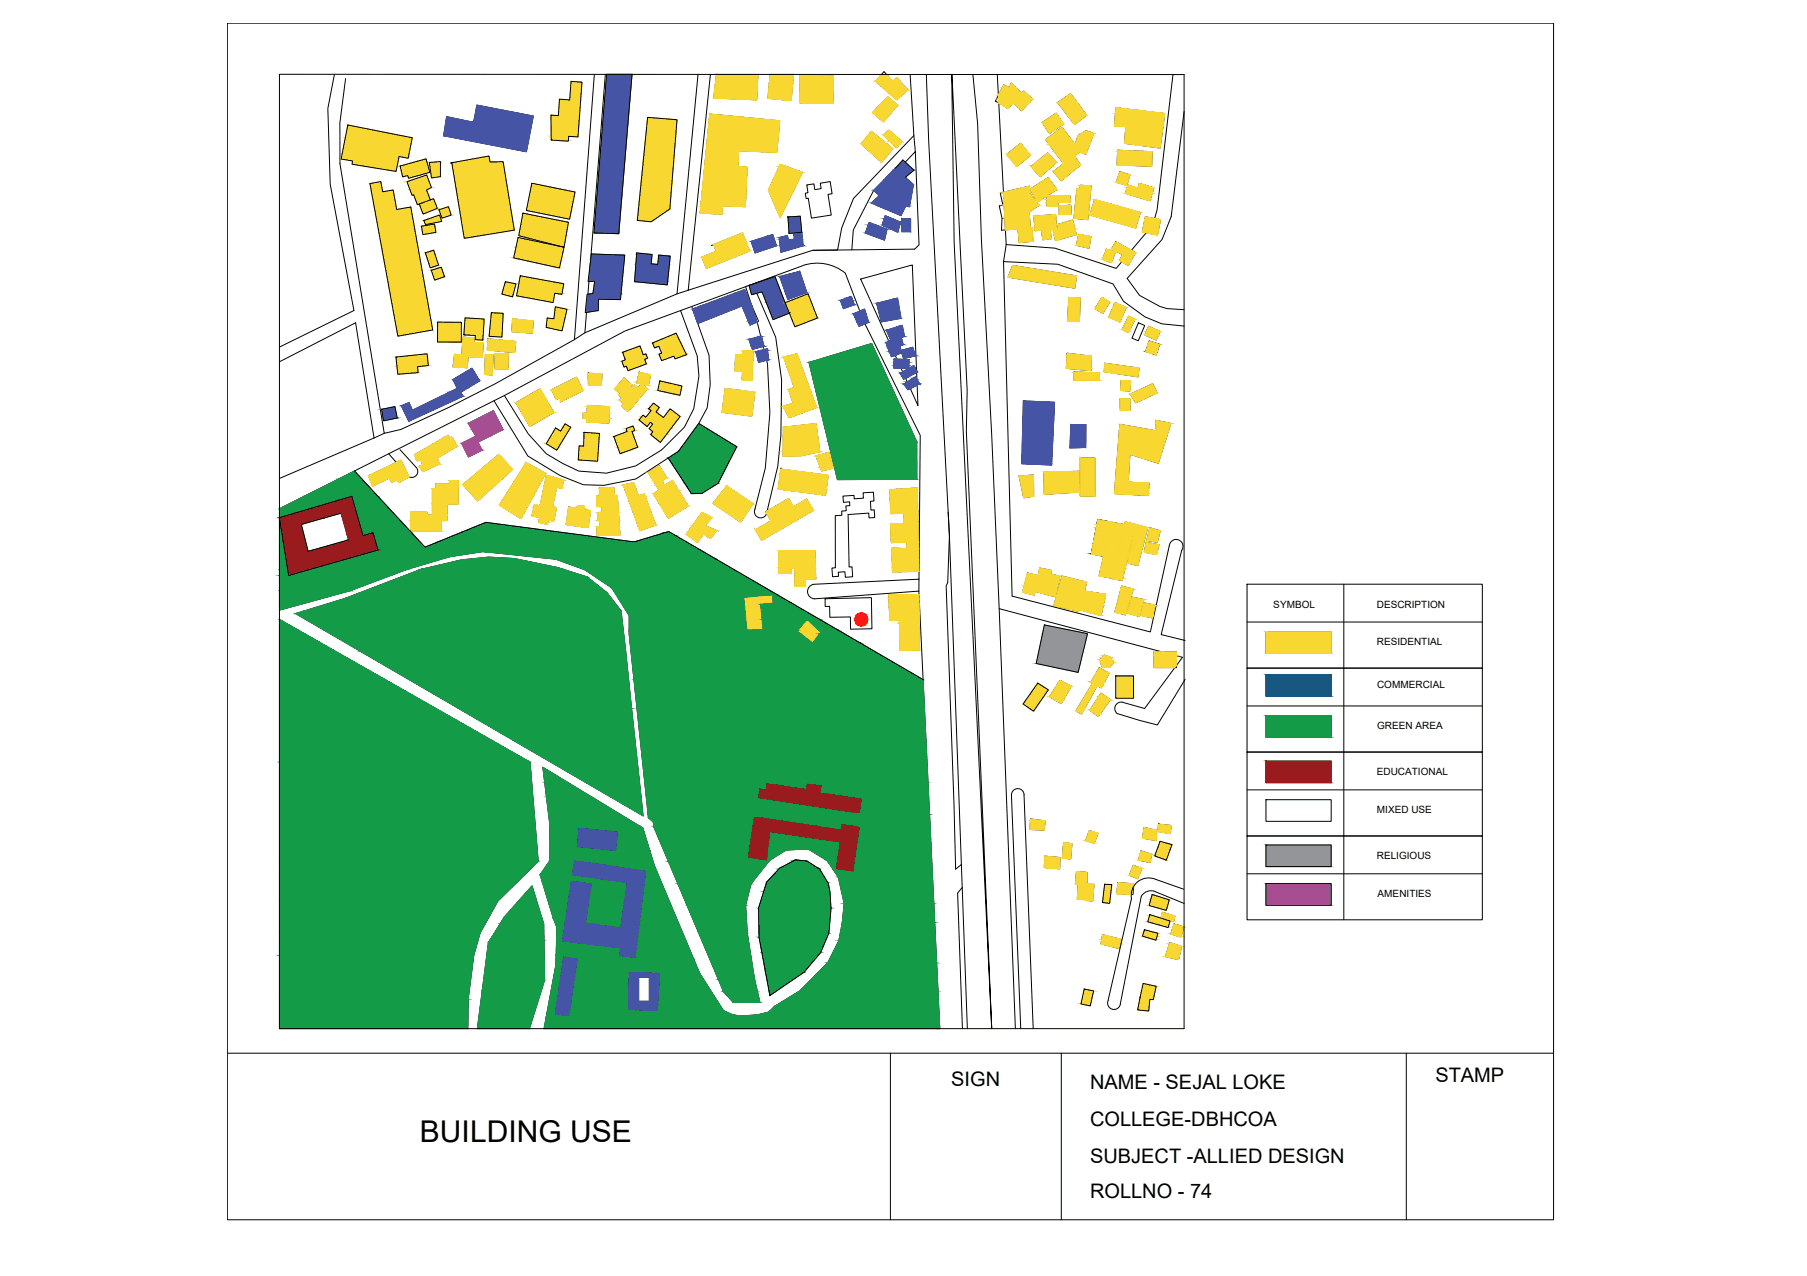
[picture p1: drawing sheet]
<svg xmlns="http://www.w3.org/2000/svg" width="841mm" height="594mm" viewBox="0 0 841 594" stroke-linecap="round" stroke-linejoin="round" font-family="sans-serif">
<defs><g id="words">
<text font-size="14" x="195" y="532">BUILDING USE</text>
<g font-size="9.3">
<text x="668" y="504">STAMP</text>
<text x="443" y="506">SIGN</text>
<text x="507" y="507">NAME - SEJAL LOKE</text>
<text x="507" y="524">COLLEGE-DBHCOA</text>
<text x="507" y="542">SUBJECT -ALLIED DESIGN</text>
<text x="507" y="558">ROLLNO - 74</text>
</g>
<g font-size="4.7">
<text x="593" y="283">SYMBOL</text>
<text x="641" y="283">DESCRIPTION</text>
<text x="641" y="300">RESIDENTIAL</text>
<text x="641" y="320">COMMERCIAL</text>
<text x="641" y="340">GREEN AREA</text>
<text x="641" y="361">EDUCATIONAL</text>
<text x="641" y="379">MIXED USE</text>
<text x="641" y="400">RELIGIOUS</text>
<text x="641" y="418">AMENITIES</text>
</g>
</g></defs>
<!-- layer: 0 -->
<g fill="none" stroke="#000" stroke-width=".47">
<path d="M106 11h617v557h-617zM130 35h421v444h-421zM156 35l-3 16 1 35 11 59-35 17M161 37l-3 20v19l21 126 8-2 22-10 21-11 37-21M266 38h5l-2 26-4-1v3l-8-1-1-11h4v-8l5 1zM277 35l-10 123M282 35l-10 120 43-18 10-102M282 35l-6 73 12 1 6-74M331 35l-11 100 58-18 48-1 2-2-2-43-5 5M333 35l-1 11h20l1-11M358 35l-1 11 11 1 1-12M372 35h16v13h-16v-13"/>
<path d="M411 33l4 5 2-2 6 6-6 4-9-8zM424 35l1 28-28 29-5 14-2 10-12 1M431 35l1 31 10 184 8 229M443 35l7 147v19l12 278-18-366zM453 35l2 23 2 53 4 90M464 35l4 79M546 35l-7 63-2 4M162 58l30 6-2 10-4-1-2 7-20-4v-1l-5-1zM208 54l12 3 2-8 26 5-3 17-39-8zM301 55l14 1-3 41-9 6h-6zM330 53l-4 46 10 1v-4h11l1-18h-5l1-8 17 1 2-15-32-3M413 45l5 4-7 8-5-5z"/>
<path d="M476 43l-5-4-1 2-3-1-4 7 6 3 3-2M476 42l4 4-5 6-3-4zM485 57l7-4 3 5-7 4zM492 48l6-4 8 10-6 4zM519 50l23 3-2 16-17-2 1-8h-5zM551 52l-6 49-4 10-16 19a28 28 0 0 0 26 14M186 77l12-3 2 6-10 3v-1h-3zM200 76l5-1v7l-4 1zM210 76l6 35 23-4-5-32h-6v-2l-18 3M363 77l10 3-10 21-5-12zM406 61l9 8-5 7-9-9zM414 61l6 5-3 3-6-6z"/>
<path d="M417 78l6 6-9 9-5-2-2-2zM417 78l3-3 5 4-4 4M425 63l1 8M469 72l6-5 5 5-7 6zM480 78l8-7 4 5-8 6zM490 80l10-7 3 4-9 7zM500 73l3-2-9-12-7 6 8 11M500 67l2-4 3-2 4 1-4 10-2-1M520 70l16 1v6h-16zM521 80l5 1-2 5-4-1zM172 85h5l1 4 5-1 2 10 6-2 10 58-16 3zM195 95l7-3 2 5-7 3z"/>
<path d="M200 93l-1-5 2-1-2-6-10 4 3 6h1l1 4h1M204 98l5-2 1 4-4 2zM243 99l22 5-2 11-22-5zM248 85l20 4-3 13-20-4zM376 86h3v2h3v-3h4l1 5-2 1 2 9-9 2-2-10h-1v-2h1zM406 95l3-4 13 5-3 4zM407 89l-10 18-1 9M423 84l2 2-2 10-10-3zM465 96l13-3 1 6-13 3-1-6M467 96l-1-6 13-3v3l5 6-5 3 1 7M480 88l8-5 4 5-9 6zM487 91h5v5h-5z"/>
<path d="M492 91h6v3h-6M493 96h5v4h-5zM503 86l5 1-2 15h-6l1-14h2zM509 93l22 6-2 7-22-6zM525 86l5 2v-3l7 2-2 6-11-3zM196 105l6-1 1 4-6 1zM197 103l8-3 1 3-8 2zM198 118l4-2 2 7-4 2zM241 111l22 4-3 10-21-5zM275 118l16 1-2 20h-10l-1 6-6 1 1-9h3l1-6h-3zM296 118h8l-1 5h3l1-4h5l-1 14-16-2zM332 114l1 3-6 3 2 5 20-8-3-8-15 5"/>
<path d="M350 112l10-3 1 5-10 4zM363 111l3-1 1 2 3-1-1-2 4-1 1 6-11 3zM367 101h5l1 7-6 1zM405 104l8 3-1 5-9-3zM412 100l7 3-1 5-7-3zM420 102h4v6h-4zM466 102v5h8M468 114l-1 8M474 107l6-1 1 6-7 1zM481 101l1 6h3v5l4-1v-4l3-1-1-6-10 1M492 105l7-3 2 7-10 3-1-5 2-1zM502 109l-1 5 6 2 1-6-6-1"/>
<path d="M515 116l4 2-2 4-4-1zM519 113l10 5-4 6-4-3 1-3-5-2zM533 101l-1 7 7 1 1-7-7-1M533 108l-14 17-28-9-23-2M201 126l4-2 2 5-5 1zM235 131l5 1-1 6-5-1zM242 128l20 4v5l-4-1-1 5-17-3zM320 135l-5 2M347 133a154 154 0 0 1 4 106 2.9 2.9 0 0 0 3 2 2.9 2.9 0 0 0 3-2 177 177 0 0 0 4-82l-9-20M372 126l4 10-9 3-4-10 9-3M391 140l5-2 2 4-5 2zM401 130l24-7 2 66z"/>
<path d="M471 124l30 4-1 6-31-5zM497 139h6l-1 11-5-1zM513 138l3 3-3 5-3-2zM204 150v9h11v-9h-11M215 157h6v2l4 1-1 6h-6l-1 5h-6l1-6h3zM216 148l9 1v9h-4v-2h-5zM227 158l13 1v5l-13-1zM229 146h5v11h-6zM239 148l9 1v6l-10-1zM255 148l-1 4 8 2 2-10-6-1v5h-3M272 155l-5 3M304 160l1 2 2-1 1 3-1 1 1 3 6-2v1l6-2-5-10-11 5"/>
<path d="M317 145l7 21 1 9-2 15-4 9-11 10-12 8-14 3-13-1-7-3-8-5-8-9-11-18M322 143l8 22 1 14-2 11-4 7-9 13-20 13-15 3h-10l-10-5-15-9-16-25M322 144l25-9 6 15-4 1-4-9-20 9zM349 158l5-1 2 4-6 2zM365 141l11-4 4 11-10 4-9-23-12 4 1 4 5-1 5 13 8-3M397 146l5-2 2 6-4 2zM400 145l-7-18a21 21 0 0 0-19-3l-83 30-56 30-105 53M403 151l25 52v72l9 204M408 141l10-2 1 9-9 2-2-9M413 154l7-3 1 6-6 1zM419 157l1 3-1 1 1 3-5 2-3-6 3-2M519 141l5 2-3 7-5-2z"/>
<path d="M525 147l3 2-3 6-3-2zM530 150l3 2-3 7-3-2 3-7M535 152l-2 4 5 2 2-4-5-2M535 159l5 1-2 5-5-1zM551 152l-10-1-8-4-10-7-5-8-26-9-25-1 4 156 64 16 9-40a3 3 0 0 1 4-3 3 3 0 0 1 2 5l-10 39 12 3M130 168l35-18 9 54M184 166l1 8 10-1-1-2 5-1v-5l-15 1M226 165h4l-1 10-4-1zM230 165v7h6l1-7h-6M274 173v6h6v-5h-6M290 164l8-3 1 4h2v2h-1l1 2-9 4v-3l-2 1-1-3h2zM290 176l4 3-1 1 1 1 1-2 2 2 2-2 2 2-9 11-3-3 1-1-1-2v-1l-1-1 1-1-3-2z"/>
<path d="M298 173l-2 5 6 1 1-4-5-2M307 177l10 3-1 4-10-2zM342 165h4v-2h4v14h-5l1-4h-4zM352 164l5-2 1 5-5 2zM365 166l6-1 9 25-13 4-2-5 4-1-2-7 3-1zM377 169l29-9 21 46v17h-37zM416 167h7v4h-7zM419 174l6-4 2 3-6 4zM419 163l6-1 1 4-5 1-1-3M421 179l5-4 2 4-5 2zM497 164l11 2v7l-12-2zM500 173l12 1v3h-12z"/>
<path d="M514 169l16 2v4l-16-2zM522 177h4v5h-4zM178 191l6-2 1 6-6 1zM187 189l3-2 2 4 21-10-2-4 9-6 3 6-9 6 1 1-25 12zM218 197l12-6 4 9-12 6 2 4-6 3-3-7 6-3zM240 187l11-6 7 11-11 7zM257 181l11-5 3 6-10 5v-2l-2 1zM259 199l2 2 2-4 3 2-7 11-5-3zM273 189v3h-2v3h2v2h10l1-8h-11M304 188l3 2-2 2 4 2 3-4 5 4-10 12-4-4 1-1-2-1 2-3h-1l-2 2-4-3 2-3 2 1 2-3-1-1zM325 197l18 11-9 17-7 5h-5l-11-17M338 181l13 2-1 11-14-2z"/>
<path d="M365 199l15-2 2 13-9 2h-9zM476 187h15l-2 30-13-1zM498 198h7v10l-7 1zM521 198l17 3v-5l7 1-6 19-13-5-1 13 10 1-1 6-15-1zM521 186h5v5h-5zM526 183l11-4 1 4-9 5zM165 219l33 36 28-12 69 9 16-5 119 69M174 204l-44 19M179 202l-5 2M181 211l3 4M186 209l8 9M193 212l16-9v1l1-1 3 5-9 5v3l-7 4-2-3 2-1-1-2-2 1z"/>
<path d="M194 218a2.8 2.8 0 0 1 0 3 2.8 2.8 0 0 1-4 1M245 215l9 5-12 21-10-6zM272 201l7 1-1 13-9-1 1-6h2zM286 203l6-2-1-1 4-2v2l-1 1 3 7-8 3zM307 217l3 5-2 2 1 2 4-2 7 12-9 5-7-11 3-2-5-8 5-3M363 218l-1 10 22 3 1-10-22-3M386 211l-6 1 2 7 6-1-2-7M461 201l12 278M486 220l16-1v10l-16 1zM503 213h7v18h-7zM172 222l15-8 3 8-4 3-1-2-3 2-1-3-8 4zM203 225h6v-1h4v11h-5v7h-3v5h-14v-9h8v2h2v-13h2z"/>
<path d="M215 226l17-14 7 7-17 14zM254 221l8 3v3h-3l-2 9h2l-1 7-3-1v2l-4-1v-2l-3-1 1-5 2 1zM265 236l4 1v-2l3 1v1l3 1-1 8-11-2zM279 227v4h-1v5h2v3h-2v3h1v3h-1v4h11l-2-18h-1v-4h-7M290 226l5-1 2 6 3-1 5 14-7 3zM327 239l4 2-3 4 5 2-2 4-4-3-2 4-6-3zM338 226l12 9-5 8-13-9zM392 231h5l1 1h4v-3h4l1 4h-2v4h2v4h-3v-2l-9 1v24h2v5h-4v-3h-3v2l-3 1v-5h2v-24h3v-2h2v-2l2-1-1-1h-2zM414 228l13-1 1 39h-13v-11h7v-3l-7 1-1-9h7v-5h-6zM441 238l1 12-1 21-1 2 5 132 2-2M474 222l7-1v10l-5 1zM130 241l34-10 5 18 5-1 2 8-42 12z"/>
<path d="M140 244l19-5 3 12-19 6zM359 242l-7 5 2 5 25-14-4-6-6 4-2-4-11 6 3 5M363 256h16l1 13h-5v4h-5v-9h-2v3h-6zM511 242l13 2-5 16-11-2zM517 243l-5 25 6 1M524 244v-1l5 1-7 26-4-1 1-9M529 244l5 2-4 17-5-1zM533 252l6 2-1 4-5-1zM535 246l5 1-1 5h-5zM346 278l13-1 1 4h-6l1 12h-7l-2-15M379 272a3 3 0 0 0-3 4 3 3 0 0 0 3 3l49-4M384 279l22-1v15h-10v-6h-10v-5h-2z"/>
<path d="M414 277h14v26h-9v-14h-5zM428 270l-49 2M478 267l5 1-2 9-5-1zM483 268l1-4 5 2v1l4 1-2 10-9-3M505 275l10 2-3 10-10-3zM505 275l1-4-12-3-3 14 11 3v-1M522 273l5 1-3 12-5-1zM527 278l5 1-2 8-5-2zM580 272h110v39h-110zM625 272v156M130 284l33-9 26-10 20-6 16-2 34 3 13 5 13 9 8 13v8l9 86 2 2v2l33 77 4 5h13l-3-11-3-22-1-12 3-11 8-11 8-4 10-1 9 6 5 7 3 13-1 9-2 8-5 10-13 13-11 8-3 2a24 24 0 0 1-21 0l-11-18-21-50-6-17-46-29 3 27v17l-5 6 8 25v17l-6 30M130 288l117 67 4 46-19 19-9 14-3 11-2 20v14"/>
<path d="M138 286l23-7 20-8a113 113 0 0 1 58-11l21 4 13 5 9 7 7 8 10 96zM376 288l6 6-4 5-7-5zM465 283l85 23-17 24-10-3a3 3 0 0 0-4 1 3 3 0 0 0 1 4M486 291l20 4-4 18-20-4zM532 281l6 1-2 6-5-2zM580 290h110M589 294h31v10h-31zM483 318l5 3-7 10-5-3zM493 317l6 3-5 8-6-4zM509 318l-8 13 2 1 8-13M512 311l4 2-3 7-5-2zM514 305l3 1 1 3-2 2h-3l-1-4z"/>
<path d="M519 315h9v10h-9zM537 304h11v7h-11zM552 316l-13 22-19-6M580 311h110v39h-110zM589 314h31v10h-31zM512 323l5 3-6 8-4-3zM580 329h110M589 333h31v10h-31zM580 350h110v39h-110zM589 354h31v10h-31zM353 367h3l1-3 18 3v-3l8 1-1 4 19 3-1 7-48-7zM580 368h110"/>
<path d="M589 372h31v10h-31zM269 385l19 2-1 10-19-2zM347 399l10 2 2-13 31 4-1 13 8 1 3-21-9-2v3l-40-6-3 19M480 381l6 1v4h-7zM486 399h7v5h-7zM495 392l4 1-1 7h-4zM507 387l4 1-2 5-4-2zM531 396l5 2-1 4-5-2zM533 385l5 2v4l-6-1zM539 383v4l6 1v-4h-6M540 392l5 1-2 7-6-2zM580 389h110v39h-110z"/>
<path d="M589 393h31v10h-31zM265 410l11 1-3 18 15 3 3-21-25-3 1-8 34 5-5 41-8-1v-3l-27-3 4-29M363 404l7-4a16 16 0 0 1 16 15l1 8-1 11-4 9-8 10-16 10-5-27v-13l4-12zM448 413l-2 3 2 63M501 406h5v6h-5zM502 412l-1 7h4h4v-7h-3M514 412h3l-1 9-3-1zM520 411l8 1-1 4h-7zM527 403l4 1-1 5-4-1zM536 416l8 3-1 5-8-2zM538 415a5 5 0 0 0-7 2M538 415l13 6"/>
<path d="M551 414l-13-5a8 8 0 0 0-11 9l-11 48a3 3 0 0 0 2 4 3 3 0 0 0 3-2l10-51M580 407h110M589 411h31v10h-31zM513 435l9 2-1 5-9-3zM533 433l6 2-1 3-6-2zM535 426l10 3-1 3-10-3zM541 425l6 2-1 2-6-2zM545 439l5 2-2 6-6-2zM546 430l5 2-1 4-5-1zM262 445l7 1-4 28-7-1zM292 452l16 1-2 18-14-1zM297 455h5v11h-5z"/>
<path d="M532 458l6 1-1 6h-2v6l-6-1zM222 479l5-40 8-12 13-15 5 18v26l-7 23M475 479l-4-108a2.9 2.9 0 0 1 2-4 2.9 2.9 0 0 1 4 3l4 109M505 460l4 1-2 7-4-1zM106 490h617M414 490v78M494 490v78M655 490v78"/>
</g>
<g fill="#f8d731" stroke="#f8d731" stroke-width=".47">
<path d="M414 277h14z"/>
<path d="M419 289h9v14z"/>
<path d="M365 141l11-4 2 4z"/>
<path d="M365 141h13l2 7z"/>
<path d="M304 160l11-5 2 5z"/>
<path d="M297 161h1z"/>
<path d="M304 161h3l-2 1z"/>
<path d="M300 165h1z"/>
<path d="M314 166h4l-3 1z"/>
<path d="M307 166h7l-5 2z"/>
<path d="M290 170h2l-2 1z"/>
<path d="M292 170h6l-1 1z"/>
<path d="M298 173l2 1h-3z"/>
<path d="M274 174h6z"/>
<path d="M290 176l1 1h-1z"/>
<path d="M307 177l4 1h-4z"/>
<path d="M299 179h-1z"/>
<path d="M296 178l6 1z"/>
<path d="M296 178h6v1z"/>
<path d="M259 185h1l-1 1z"/>
<path d="M261 186h1l-1 1z"/>
<path d="M304 188h1z"/>
<path d="M273 189h7z"/>
<path d="M312 190l1 1h-2z"/>
<path d="M292 191h1l-1 1z"/>
<path d="M271 192h2z"/>
<path d="M299 193l1 1h-1z"/>
<path d="M276 197h7z"/>
<path d="M246 198h1z"/>
<path d="M294 199h1z"/>
<path d="M299 197l2 2z"/>
<path d="M299 197h4l-2 2z"/>
<path d="M259 199v1z"/>
<path d="M272 201l7 1h-7z"/>
<path d="M303 202h7l-1 1z"/>
<path d="M270 208h2z"/>
<path d="M257 208h3l-1 2z"/>
<path d="M288 208h9l-4 2z"/>
<path d="M270 208h9l-1 6z"/>
<path d="M282 35h12z"/>
<path d="M333 35h20z"/>
<path d="M358 35h11z"/>
<path d="M410 35h3z"/>
<path d="M372 35h16z"/>
<path d="M415 38l2-2 2 2z"/>
<path d="M413 45l1 1h-1z"/>
<path d="M412 42h11l-5 4z"/>
<path d="M332 46h20z"/>
<path d="M357 46h11z"/>
<path d="M372 35h16v13z"/>
<path d="M330 53l16 2h-16z"/>
<path d="M301 55l14 1h-14z"/>
<path d="M406 52h9l-4 4z"/>
<path d="M413 61h1z"/>
<path d="M406 61l2 2h-4z"/>
<path d="M414 66h6l-1 1z"/>
<path d="M344 70h18l-1 1z"/>
<path d="M403 69h12l-1 2z"/>
<path d="M363 77l3 1h-3z"/>
<path d="M336 96h11z"/>
<path d="M326 96h10v3z"/>
<path d="M358 89h11l-5 11z"/>
<path d="M297 97h15l-8 6z"/>
<path d="M279 109h9z"/>
<path d="M345 109h1z"/>
<path d="M333 117h15l-6 3z"/>
<path d="M346 163h4z"/>
<path d="M370 165h1z"/>
<path d="M342 165h4z"/>
<path d="M346 173h4v4z"/>
<path d="M338 181h3h-4z"/>
<path d="M337 183h14l-1 9z"/>
<path d="M365 190h15l-11 4z"/>
<path d="M365 199l15-2v2z"/>
<path d="M207 203h2z"/>
<path d="M209 204l1-1 1 1z"/>
<path d="M382 212l4-1v1z"/>
<path d="M364 210h18l-9 2z"/>
<path d="M186 215h1z"/>
<path d="M194 214h1z"/>
<path d="M245 215l1 1h-2z"/>
<path d="M306 217h1z"/>
<path d="M363 218l2 1z"/>
<path d="M382 218h6l-3 1z"/>
<path d="M195 217l2 2z"/>
<path d="M195 217h7l-5 2z"/>
<path d="M254 221l1 1z"/>
<path d="M182 224h1l-1 1z"/>
<path d="M203 225h6z"/>
<path d="M281 227h5z"/>
<path d="M261 227h1z"/>
<path d="M425 227h2z"/>
<path d="M299 231l1-1v1z"/>
<path d="M362 228h23l-1 2z"/>
<path d="M286 231h1z"/>
<path d="M222 232h1l-1 1z"/>
<path d="M374 233l1-1 1 1z"/>
<path d="M208 235h5z"/>
<path d="M249 235h1z"/>
<path d="M269 235l1 1z"/>
<path d="M265 236h1z"/>
<path d="M232 235h14l-3 6z"/>
<path d="M278 242h1z"/>
<path d="M257 243h1z"/>
<path d="M332 235h18l-5 8z"/>
<path d="M271 245h3z"/>
<path d="M278 245h10l1 4z"/>
<path d="M327 248h5v1z"/>
<path d="M352 247h11l-7 4z"/>
<path d="M415 252h7z"/>
<path d="M363 256h16z"/>
<path d="M415 255h12l1 11z"/>
<path d="M362 264h6v3z"/>
<path d="M375 269h5z"/>
<path d="M370 269h5v4z"/>
<path d="M422 277h6z"/>
<path d="M358 277h1z"/>
<path d="M346 281h8l1 12z"/>
<path d="M371 294h10h1z"/>
<path d="M419 291h9v12z"/>
<path d="M266 38h5z"/>
<path d="M260 46l5 1z"/>
<path d="M162 58l26 5h-27z"/>
<path d="M265 63h4z"/>
<path d="M257 63h8v2z"/>
<path d="M186 73h4v1z"/>
<path d="M204 75h1z"/>
<path d="M228 75h6z"/>
<path d="M169 77h16l-1 3z"/>
<path d="M198 82h1z"/>
<path d="M187 82h1z"/>
<path d="M190 82h3l-2 1z"/>
<path d="M172 85h5z"/>
<path d="M178 89l5-1v1z"/>
<path d="M192 91h1z"/>
<path d="M200 93l2-1v1z"/>
<path d="M194 95h1z"/>
<path d="M208 96h1z"/>
<path d="M188 97l3-1v1z"/>
<path d="M197 99h1l-1 1z"/>
<path d="M243 99l2 1h-2z"/>
<path d="M204 98h5l1 2z"/>
<path d="M245 98h21l-1 4z"/>
<path d="M198 104h1z"/>
<path d="M201 105h1z"/>
<path d="M196 105h6l1 3z"/>
<path d="M216 111h2z"/>
<path d="M241 111h2z"/>
<path d="M241 110h22v1z"/>
<path d="M198 118l4-2v2z"/>
<path d="M200 124h1z"/>
<path d="M204 125h1z"/>
<path d="M239 120l21 5z"/>
<path d="M239 120h22l-1 5z"/>
<path d="M242 128l2 1h-2z"/>
<path d="M201 126h5l1 3z"/>
<path d="M235 131l5 1h-5z"/>
<path d="M258 136h4v1z"/>
<path d="M237 138h2z"/>
<path d="M240 138h18z"/>
<path d="M258 143l6 1h-6z"/>
<path d="M229 146h5z"/>
<path d="M255 148h3z"/>
<path d="M239 148v1z"/>
<path d="M204 150h11z"/>
<path d="M254 152h8v2z"/>
<path d="M239 149h9v5z"/>
<path d="M185 156h2z"/>
<path d="M229 146h5v11z"/>
<path d="M215 157h6z"/>
<path d="M227 158h4z"/>
<path d="M221 156h4v2z"/>
<path d="M204 150h11v9z"/>
<path d="M227 159h13v4z"/>
<path d="M230 165h2z"/>
<path d="M198 165h1z"/>
<path d="M212 165h2z"/>
<path d="M226 165h1z"/>
<path d="M218 166h7z"/>
<path d="M211 171h6z"/>
<path d="M230 165h7l-1 7z"/>
<path d="M185 171h9l1 2z"/>
<path d="M226 165h4l-1 9z"/>
<path d="M471 39v1h-1z"/>
<path d="M467 40l3 1h-4z"/>
<path d="M476 42l2 1h-2z"/>
<path d="M497 44h1h1z"/>
<path d="M466 48l3 2z"/>
<path d="M466 48h5l-2 2z"/>
<path d="M472 48h7l-3 2z"/>
<path d="M497 54l3 4z"/>
<path d="M497 54h9l-6 4z"/>
<path d="M492 61l2-2 1 2z"/>
<path d="M488 61h2l-2 1z"/>
<path d="M503 62l2-1 4 1z"/>
<path d="M523 67h17z"/>
<path d="M520 70l15 1h-15z"/>
<path d="M487 72l1-1v1z"/>
<path d="M504 71h2z"/>
<path d="M496 76l4-3 2 3z"/>
<path d="M492 73h8l-4 3z"/>
<path d="M520 77h16z"/>
<path d="M521 80l5 1h-5z"/>
<path d="M480 78h10l-5 3z"/>
<path d="M486 84l2-1 1 1z"/>
<path d="M490 80h9l-3 3z"/>
<path d="M530 85l3 1h-3z"/>
<path d="M503 86h1z"/>
<path d="M520 85l4 1z"/>
<path d="M520 85h5l-1 1z"/>
<path d="M476 87h3z"/>
<path d="M501 88h2z"/>
<path d="M490 91h2z"/>
<path d="M492 91h6z"/>
<path d="M476 93h2z"/>
<path d="M524 90h12l-1 3z"/>
<path d="M482 93h2z"/>
<path d="M492 94h6z"/>
<path d="M467 94h5l-5 1z"/>
<path d="M496 96h2z"/>
<path d="M487 94h5v2z"/>
<path d="M477 99h2z"/>
<path d="M490 100h1z"/>
<path d="M493 100h5z"/>
<path d="M468 101h1z"/>
<path d="M533 101h2z"/>
<path d="M501 88h7l-2 14z"/>
<path d="M492 105l7-3 1 3z"/>
<path d="M507 100l22 6z"/>
<path d="M507 100h23l-1 6z"/>
<path d="M468 107h6h-6z"/>
<path d="M532 108h7v1z"/>
<path d="M485 107h4v4z"/>
<path d="M491 109h10l-9 3z"/>
<path d="M519 113h1h-1z"/>
<path d="M502 110h6l-1 4z"/>
<path d="M527 117l1 1h-2z"/>
<path d="M521 121h2l-1 1z"/>
<path d="M516 122h1z"/>
<path d="M522 122h4z"/>
<path d="M471 124l30 4h-32z"/>
<path d="M469 128h32v1z"/>
<path d="M497 139h6z"/>
<path d="M519 141h1z"/>
<path d="M511 141h5l-1 3z"/>
<path d="M525 147l1 1h-1z"/>
<path d="M516 148l5 2z"/>
<path d="M516 148h6l-1 2z"/>
<path d="M535 152l3 1h-4z"/>
<path d="M524 154h1v1z"/>
<path d="M534 154h6l-1 2z"/>
<path d="M535 159l5 1h-6z"/>
<path d="M497 164l6 1h-6z"/>
<path d="M533 164h6h-1z"/>
<path d="M514 169l16 2h-16z"/>
<path d="M497 166h11v5z"/>
<path d="M500 173l12 1h-12z"/>
<path d="M514 173h16v1z"/>
<path d="M522 177h4z"/>
<path d="M530 182l7-3 1 3z"/>
<path d="M522 177h4v5z"/>
<path d="M521 186h5z"/>
<path d="M526 183h11l-5 3z"/>
<path d="M521 186h5v5z"/>
<path d="M538 196l7 1h-7z"/>
<path d="M521 198l17 3h-17z"/>
<path d="M526 211h14v2z"/>
<path d="M486 220l16-1z"/>
<path d="M474 222l7-1v1z"/>
<path d="M486 230h6z"/>
<path d="M519 230h15z"/>
<path d="M474 222h7v9z"/>
<path d="M511 242l6 1h-6z"/>
<path d="M517 243l6 1h-6z"/>
<path d="M535 246l5 1h-5z"/>
<path d="M535 247h5l-1 5z"/>
<path d="M533 252l6 2h-6z"/>
<path d="M533 257h6l-1 1z"/>
<path d="M510 258h4v1z"/>
<path d="M528 246h6l-4 16z"/>
<path d="M484 264l5 2h-5z"/>
<path d="M478 267h2h-2z"/>
<path d="M494 268l4 1h-4z"/>
<path d="M512 268h6v1z"/>
<path d="M518 269h5z"/>
<path d="M522 273l5 1h-5z"/>
<path d="M480 277h1z"/>
<path d="M488 277h3v1z"/>
<path d="M527 278l5 1h-6z"/>
<path d="M532 281l6 1h-6z"/>
<path d="M498 284h4v1z"/>
<path d="M520 285h4v1z"/>
<path d="M512 286v1z"/>
<path d="M525 285h6l-1 2z"/>
<path d="M531 286h6v1z"/>
<path d="M514 305h1h-1z"/>
<path d="M541 304h7v1z"/>
<path d="M512 309h6l-2 2z"/>
<path d="M512 311l4 2h-6z"/>
<path d="M493 317l2 1h-2z"/>
<path d="M509 318l2 1h-3z"/>
<path d="M511 319h2z"/>
<path d="M512 323l3 1h-4z"/>
<path d="M491 326h4l-1 2z"/>
<path d="M501 331h3z"/>
<path d="M507 331h6l-1 1z"/>
<path d="M480 381l6 1h-6z"/>
<path d="M539 384h6h-6z"/>
<path d="M533 385l4 1h-5z"/>
<path d="M480 382h6v4z"/>
<path d="M507 387h1z"/>
<path d="M539 387h6v1z"/>
<path d="M532 387h6v3z"/>
<path d="M540 392h3h-3z"/>
<path d="M495 392l2 1z"/>
<path d="M505 391l4 1z"/>
<path d="M505 391h5l-1 1z"/>
<path d="M531 396l5 2h-5z"/>
<path d="M486 399h7h-7z"/>
<path d="M495 393h4l-1 7z"/>
<path d="M537 398l6 2z"/>
<path d="M537 398h7l-1 2z"/>
<path d="M530 400h5z"/>
<path d="M527 403l3 1h-3z"/>
<path d="M491 404h2z"/>
<path d="M501 406h5h-5z"/>
<path d="M527 404h4l-1 4z"/>
<path d="M520 411l7 1h-7z"/>
<path d="M502 412h3z"/>
<path d="M514 412h3z"/>
<path d="M520 415h7v1z"/>
<path d="M536 416l7 3h-7z"/>
<path d="M501 419h4z"/>
<path d="M505 419h4z"/>
<path d="M514 412h3l-1 8z"/>
<path d="M536 419h8l-1 3z"/>
<path d="M541 425l4 1h-4z"/>
<path d="M535 426l2 1h-2z"/>
<path d="M540 427h7l-1 2z"/>
<path d="M546 430l5 2h-5z"/>
<path d="M534 429h10v3z"/>
<path d="M533 433l6 2h-7z"/>
<path d="M513 435l3 1h-3z"/>
<path d="M545 435h5v1z"/>
<path d="M532 436h7l-1 1z"/>
<path d="M545 439h1h-2z"/>
<path d="M517 441h4v1z"/>
<path d="M544 441h6l-1 4z"/>
<path d="M532 458l6 1h-6z"/>
<path d="M505 460l4 1h-5z"/>
<path d="M535 465h2z"/>
<path d="M504 461h5l-1 6z"/>
<path d="M530 465h5v5z"/>
<path d="M414 277l14 2v-2zM414 277l14 2h-14z"/>
<path d="M414 279l14 10v-10zM414 279l14 10h-14z"/>
<path d="M414 289h14zM414 289h14z"/>
<path d="M419 289v14h9zM419 303h9z"/>
<path d="M365 141l3 7h12zM368 148h12l-10 4z"/>
<path d="M304 160l14 1-1-1zM304 160l14 1h-14z"/>
<path d="M297 161l2 3zM290 164l7-3 2 3z"/>
<path d="M307 161l12 3-1-3zM307 161l12 3h-11z"/>
<path d="M308 164l11 1v-1zM307 165l1-1 11 1z"/>
<path d="M307 165h13zM307 165h13z"/>
<path d="M300 165h1zM300 165h1z"/>
<path d="M290 164l9 1v-1zM290 164l9 1h-9z"/>
<path d="M300 165h1zM299 165h2z"/>
<path d="M290 165h9zM290 165h9z"/>
<path d="M307 165l11 1 2-1zM307 165l11 1h-11z"/>
<path d="M314 166v1h1zM314 167h1z"/>
<path d="M290 165l11 2v-2zM290 165l11 2h-10z"/>
<path d="M291 167h9h1zM291 167h9h-9z"/>
<path d="M307 166l1 2h1zM308 168h1z"/>
<path d="M291 167l9 1zM291 167l9 1z"/>
<path d="M291 168h9zM289 168h2h9z"/>
<path d="M289 168l12 1-1-1zM289 168l12 1h-11z"/>
<path d="M290 169l8 1 3-1zM290 169l8 1h-8z"/>
<path d="M292 170v1h5zM292 171h5l-5 2z"/>
<path d="M297 174l6 1zM297 174l6 1h-6z"/>
<path d="M297 175l5 3 1-3zM297 175l5 3h-6z"/>
<path d="M274 174l6 5v-5zM274 174l6 5h-6z"/>
<path d="M290 177l4 2-3-2zM290 177l4 2h-6z"/>
<path d="M274 179h6zM274 179h6z"/>
<path d="M307 178l10 2-6-2zM307 178l10 2h-10z"/>
<path d="M288 179l5 1 1-1zM288 179l5 1h-6z"/>
<path d="M298 179l3 2-2-2zM298 179l3 2h-4z"/>
<path d="M295 179l2 2zM295 179l2 2h-3z"/>
<path d="M287 180l7 1zM287 180l7 1h-7z"/>
<path d="M294 181h7zM294 181h7z"/>
<path d="M287 181h7zM287 181h7z"/>
<path d="M286 181h15zM286 181h15z"/>
<path d="M286 181h15zM286 181h15z"/>
<path d="M268 176l3 5-3-5zM257 181l11-5 3 5z"/>
<path d="M307 180l10 2v-2zM307 180l10 2h-11z"/>
<path d="M257 181l14 1v-1zM257 181l14 1h-14z"/>
<path d="M286 181l14 2 1-2zM286 181l14 2h-11z"/>
<path d="M306 182l10 2 1-2zM306 182l10 2z"/>
<path d="M289 183l10 1 1-1zM289 183l10 1h-11z"/>
<path d="M257 182l8 3 6-3zM257 182l8 3h-6z"/>
<path d="M288 184l10 1 1-1zM288 184l10 1h-9z"/>
<path d="M259 185h2zM259 185h1z"/>
<path d="M289 185l8 1 1-1zM289 185l8 1h-8z"/>
<path d="M261 185l1 1 3-1zM261 185l1 1h-1z"/>
<path d="M251 181l4 6zM240 187l11-6 4 6z"/>
<path d="M289 186l6 2 2-2zM289 186l6 2h-5z"/>
<path d="M290 188l4 1 1-1zM290 188l4 1h-5z"/>
<path d="M273 189h11zM273 189h11z"/>
<path d="M304 188l3 2zM304 188l3 2h-5z"/>
<path d="M302 190h4h1zM302 190h4h-4z"/>
<path d="M302 190l4 1v-1zM302 190l4 1h-3z"/>
<path d="M289 189l4 2 1-2zM289 189l4 2h-1z"/>
<path d="M303 191l2 1 1-1zM303 191l2 1h-2z"/>
<path d="M240 187l18 5-3-5zM240 187l18 5h-15z"/>
<path d="M273 189l11 3v-3zM273 189l11 3h-11z"/>
<path d="M273 192h11zM273 192h11z"/>
<path d="M311 191l6 3-4-3zM311 191l6 3h-8z"/>
<path d="M303 192l5 2-3-2zM303 192l5 2h-7z"/>
<path d="M309 194h8zM309 194h7h-7z"/>
<path d="M301 194h8zM301 194h8h-8z"/>
<path d="M299 194h2zM299 194h2h-3z"/>
<path d="M309 194h7zM309 194h7z"/>
<path d="M298 194h11zM298 194h11z"/>
<path d="M271 192l13 3v-3zM271 192l13 3h-13z"/>
<path d="M271 195h13zM271 195h13z"/>
<path d="M298 194l17 2 1-2zM298 194l17 2h-18z"/>
<path d="M273 195l10 2 1-2zM273 195l10 2h-10z"/>
<path d="M297 196l17 1 1-1zM297 196l17 1h-15z"/>
<path d="M273 197h10zM273 197h10z"/>
<path d="M303 197h11zM303 197h11h-10z"/>
<path d="M243 192l4 6 11-6zM243 192l4 6z"/>
<path d="M263 197l3 2zM263 197l3 2h-4z"/>
<path d="M304 197l8 3 2-3zM304 197l8 3h-10z"/>
<path d="M294 199l1 1v-1zM291 200l3-1 1 1z"/>
<path d="M291 200h4zM291 200h4h-3z"/>
<path d="M262 199l3 2 1-2zM262 199l3 2h-4z"/>
<path d="M258 200l3 1zM258 200l3 1h-3z"/>
<path d="M292 200l2 1 1-1zM292 200l2 1h-2zM292 201h2zM292 201h2z"/>
<path d="M302 200l9 1 1-1zM302 200l9 1h-7z"/>
<path d="M304 201l6 1 1-1zM304 201l6 1h-7z"/>
<path d="M303 202l1 1h5zM304 203h5l-2 3z"/>
<path d="M292 201l3 2-1-2zM286 203l6-2 3 2z"/>
<path d="M258 201l3 6 4-6zM258 201l3 6h-7z"/>
<path d="M272 202l7 6v-6zM272 202l7 6h-7z"/>
<path d="M286 203l11 5-2-5zM286 203l11 5h-9z"/>
<path d="M254 207l6 1 1-1zM254 207l6 1h-3z"/>
<path d="M288 208v2h5zM288 210h5l-4 1z"/>
<path d="M270 208l-1 6h9zM269 214h9v1z"/>
<path d="M410 35l5 3-2-3zM410 35l5 3h-7z"/>
<path d="M408 38l15 4-4-4zM408 38l15 4h-11z"/>
<path d="M333 35l19 11 1-11zM333 35l19 11h-20z"/>
<path d="M412 42l5 4h1zM417 46h1h-1z"/>
<path d="M358 35l10 11 1-11zM358 35l10 11h-11z"/>
<path d="M332 46h20zM350 46h2z"/>
<path d="M357 46h11zM365 46l3 1z"/>
<path d="M372 35v13h16zM372 48h16z"/>
<path d="M413 46l5 3-4-3zM413 46l5 3h-9z"/>
<path d="M409 49l6 3 3-3zM409 49l6 3h-9z"/>
<path d="M406 52l5 4zM411 56v1z"/>
<path d="M330 55l33 1-17-1zM330 55l33 1h-33z"/>
<path d="M413 61l3 2-2-2zM413 61l3 2h-5z"/>
<path d="M411 63l9 3-4-3zM411 63l9 3h-6z"/>
<path d="M414 66l1 1h4zM415 67h4l-2 2z"/>
<path d="M404 63l9 4-5-4zM404 63l9 4h-12z"/>
<path d="M401 67l14 2-2-2zM401 67l14 2h-12z"/>
<path d="M330 56l32 14 1-14zM330 56l32 14h-33z"/>
<path d="M403 69l2 2h9zM405 71h9l-4 5z"/>
<path d="M329 70l15 1v-1zM329 70l15 1h-15z"/>
<path d="M329 71l14 7 1-7zM329 71l14 7h-15z"/>
<path d="M328 78h20zM328 78h20z"/>
<path d="M363 78l10 2-7-2zM363 78l10 2h-12z"/>
<path d="M361 80l8 9 4-9zM361 80l8 9h-11z"/>
<path d="M328 78l19 18 1-18zM328 78l19 18h-21z"/>
<path d="M326 96h10zM326 96h10h-10z"/>
<path d="M301 56l11 41 3-41zM301 56l11 41h-15z"/>
<path d="M326 96v3h10zM326 99h10v1z"/>
<path d="M358 89l4 11h2zM362 100h2l-1 1z"/>
<path d="M297 97v6h7zM297 103h7h-1z"/>
<path d="M282 35l6 73 6-73zM282 35l6 73h-12z"/>
<path d="M276 108l12 1zM276 108l12 1z"/>
<path d="M345 109l3 5-2-5zM332 114l13-5 3 5z"/>
<path d="M332 114l17 3-1-3zM332 114l17 3h-16z"/>
<path d="M333 117h16zM333 117h15z"/>
<path d="M327 120h15l-9-3zM327 120h15l-13 5z"/>
<path d="M346 163l4 2v-2zM346 163l4 2h-4z"/>
<path d="M346 165h4zM346 165h4z"/>
<path d="M370 165l1 1v-1zM365 166l5-1 1 1z"/>
<path d="M342 165l8 8v-8zM342 165l8 8h-8z"/>
<path d="M342 173h8zM342 173h8z"/>
<path d="M346 173l-1 4h5zM345 177h5z"/>
<path d="M365 166l12 14-6-14zM365 166l12 14h-7z"/>
<path d="M370 180l7 1v-1zM367 181l3-1 7 1z"/>
<path d="M337 181l14 2zM337 181l14 2h-14z"/>
<path d="M367 181l12 7-2-7zM367 181l12 7h-10z"/>
<path d="M369 188l11 1-1-1zM365 189l4-1 11 1z"/>
<path d="M365 189l15 1v-1zM365 189l15 1h-15z"/>
<path d="M337 183l-1 9h14zM336 192h14v2z"/>
<path d="M365 190l2 4h2zM367 194h2h-2z"/>
<path d="M207 203l2 1v-1zM206 204l1-1 2 1z"/>
<path d="M209 204h2zM209 204h2z"/>
<path d="M206 204h3zM206 204h3z"/>
<path d="M206 204l7 4-2-4zM200 208l6-4 7 4z"/>
<path d="M365 199l17 11-2-11zM365 199l17 11h-18z"/>
<path d="M200 208l6 4 7-4zM193 212l7-4 6 4z"/>
<path d="M364 210v2h9zM364 212h9z"/>
<path d="M382 212h4zM380 212h2h4z"/>
<path d="M193 212l11 1 2-1zM193 212l11 1h-10z"/>
<path d="M194 213l10 1v-1zM194 213l10 1h-10z"/>
<path d="M196 214h8zM196 214h8z"/>
<path d="M194 214h2zM194 214h1z"/>
<path d="M196 214l8 2v-2zM196 214l8 2h-7z"/>
<path d="M197 216h7zM197 216h7z"/>
<path d="M197 216l5 1 2-1zM195 217l2-1 5 1z"/>
<path d="M380 212l8 6-2-6zM380 212l8 6h-6z"/>
<path d="M382 218v1h3zM382 219h3h-3z"/>
<path d="M232 212l7 7zM224 219l8-7 7 7z"/>
<path d="M306 217l3 3-2-3zM302 220l4-3 3 3z"/>
<path d="M244 216l10 4-8-4zM244 216l10 4h-12z"/>
<path d="M363 219l22 2zM363 219l22 2h-22z"/>
<path d="M186 215l4 7-3-7zM172 222l14-7 4 7z"/>
<path d="M172 222h18zM172 222h18h-18z"/>
<path d="M172 222h17h1zM172 222h17h-17z"/>
<path d="M302 220l8 2-1-2zM302 220l8 2h-7z"/>
<path d="M181 222l7 1 1-1zM181 222l7 1h-7z"/>
<path d="M254 222l8 2zM254 222l8 2h-8z"/>
<path d="M209 224h4zM209 224h4z"/>
<path d="M303 222l5 2 2-2zM303 222l5 2h-4z"/>
<path d="M181 223l2 1 2-1zM181 223l2 1h-1z"/>
<path d="M185 223l1 2 2-2zM185 223l1 2z"/>
<path d="M209 224l4 1v-1zM209 224l4 1h-4z"/>
<path d="M209 225h4zM209 225h4z"/>
<path d="M224 219l7 7 8-7zM215 226l9-7 7 7z"/>
<path d="M295 225v1zM290 226l5-1v1z"/>
<path d="M313 224l1 2zM309 226l4-2 1 2z"/>
<path d="M304 224l5 2-1-2zM304 224l5 2h-4z"/>
<path d="M172 222l2 4 7-4zM172 222l2 4z"/>
<path d="M254 224l8 3v-3zM254 224l8 3h-9z"/>
<path d="M259 227h3zM259 227h3z"/>
<path d="M281 227h5zM279 227h7z"/>
<path d="M203 225l10 2v-2zM203 225l10 2h-10z"/>
<path d="M363 221l22 7v-7zM363 221l22 7h-23z"/>
<path d="M425 227l2 1v-1zM414 228l11-1 2 1z"/>
<path d="M305 226l11 2-2-2zM305 226l11 2h-9z"/>
<path d="M307 228l10 2-1-2zM304 230l3-2 10 2z"/>
<path d="M362 228l18 2h4zM380 230h4v1z"/>
<path d="M279 227l7 4v-4zM279 227l7 4h-7z"/>
<path d="M279 231h7zM279 231h7z"/>
<path d="M279 231h8zM279 231h8z"/>
<path d="M299 231h1zM297 231h2h1z"/>
<path d="M290 226l7 5-2-5zM290 226l7 5h-5z"/>
<path d="M215 226l8 6 8-6zM215 226l8 6h-1z"/>
<path d="M338 226l12 8zM338 226l12 8h-18z"/>
<path d="M332 234l18 1zM332 234l18 1z"/>
<path d="M201 227l12 8v-8zM201 227l12 8h-12z"/>
<path d="M201 235h7zM201 235h7z"/>
<path d="M242 220l4 15 8-15zM242 220l4 15h-14z"/>
<path d="M253 227l4 8 2-8zM253 227l4 8h-6z"/>
<path d="M249 235h1zM249 235h1z"/>
<path d="M251 235h6zM251 235l6 1z"/>
<path d="M249 235l2 1zM249 235l2 1z"/>
<path d="M304 230l16 6-3-6zM304 230l16 6h-12z"/>
<path d="M269 236h3zM269 236h3z"/>
<path d="M278 231l10 5-1-5zM278 231l10 5h-10z"/>
<path d="M278 236h10zM278 236h10z"/>
<path d="M374 233l4 3-2-3zM369 236l5-3 4 3z"/>
<path d="M367 232l2 4zM361 236l6-4 2 4z"/>
<path d="M249 236h8zM249 236h8z"/>
<path d="M369 236h9zM369 236h9z"/>
<path d="M361 236h8zM360 236h9z"/>
<path d="M249 236h10zM249 236h10z"/>
<path d="M269 236l3 1v-1zM269 236l3 1h-3z"/>
<path d="M265 236l4 1zM265 236l4 1h-4z"/>
<path d="M265 237h7zM265 237h7h-8z"/>
<path d="M360 236l19 2-1-2zM358 238l2-2 19 2z"/>
<path d="M264 237l11 1zM264 237l11 1h-11z"/>
<path d="M358 238h21zM357 238h21z"/>
<path d="M280 236l8 3v-3zM280 236l8 3h-8z"/>
<path d="M280 239h8zM278 239h10z"/>
<path d="M414 228l13 11v-11zM414 228l13 11h-12z"/>
<path d="M415 239h6zM415 239h5zM415 239h5z"/>
<path d="M357 238l19 1 2-1zM357 238l19 1h-19z"/>
<path d="M201 235l7 5v-5zM201 235l7 5h-7z"/>
<path d="M191 238l8 2v-2zM191 238l8 2h-8z"/>
<path d="M248 236l10 4 1-4zM248 236l10 4h-10z"/>
<path d="M248 240l10 1v-1zM248 240l10 1h-7z"/>
<path d="M327 239l4 2zM327 239l4 2h-6z"/>
<path d="M308 236l3 5 9-5zM308 236l3 5z"/>
<path d="M232 235l11 6zM242 241h1z"/>
<path d="M251 241l7 1v-1zM251 241l7 1h-7z"/>
<path d="M278 239l10 3v-3zM278 239l10 3h-10z"/>
<path d="M191 240l17 2v-2zM191 240l17 2h-17z"/>
<path d="M357 239l13 4 6-4zM357 239l13 4h-11z"/>
<path d="M255 242h3zM255 242l3 1z"/>
<path d="M332 235l12 8h1zM344 243h1z"/>
<path d="M251 242l4 1v-1zM251 242l4 1h-4z"/>
<path d="M421 239l6 5v-5zM421 239l6 5h-6z"/>
<path d="M421 244h6zM414 244h13z"/>
<path d="M251 243l4 1v-1zM251 243l4 1z"/>
<path d="M264 238l10 6 1-6zM264 238l10 6h-11z"/>
<path d="M292 231l13 13-5-13zM292 231l13 13h-8z"/>
<path d="M325 241l3 4 3-4zM325 241l3 4h-6z"/>
<path d="M279 242l9 3v-3zM279 242l9 3h-9z"/>
<path d="M279 245h9zM278 245h10z"/>
<path d="M263 244l11 1v-1zM263 244l11 1z"/>
<path d="M359 243l4 4 7-4zM352 247l7-4 4 4z"/>
<path d="M322 245l11 2-5-2zM322 245l11 2h-12z"/>
<path d="M297 244l1 3 7-3zM297 244l1 3z"/>
<path d="M191 242l14 5v-5zM191 242l14 5h-14z"/>
<path d="M321 247l11 1 1-1zM321 247l11 1h-12z"/>
<path d="M320 248h7zM320 248l7 1z"/>
<path d="M278 245v4h11zM278 249h11z"/>
<path d="M327 248l1 1h4zM328 249h4l-1 2z"/>
<path d="M352 247l2 4h2zM354 251h2l-2 1z"/>
<path d="M414 244l13 8v-8zM414 244l13 8h-12z"/>
<path d="M319 249l6 3 2-3zM319 249l6 3z"/>
<path d="M415 252h4zM415 252h4z"/>
<path d="M422 252l5 3v-3zM422 252l5 3h-5z"/>
<path d="M415 255h7zM415 255h7z"/>
<path d="M363 256l16 8v-8zM363 256l16 8h-17z"/>
<path d="M368 264h11zM368 264h11z"/>
<path d="M362 264h6zM362 264h6z"/>
<path d="M415 255v11h13zM415 266h13z"/>
<path d="M362 264v3h6zM362 267h6z"/>
<path d="M370 264l10 5-1-5zM370 264l10 5h-10z"/>
<path d="M370 269v4h5zM370 273h5z"/>
<path d="M422 277h6zM414 277h14z"/>
<path d="M358 277l2 1-1-1zM346 278l12-1 2 1z"/>
<path d="M414 277l14 2v-2zM414 277l14 2h-14z"/>
<path d="M346 278l14 3v-3zM346 278l14 3h-14z"/>
<path d="M346 281h8h6zM346 281h8h-8z"/>
<path d="M414 279l14 6v-6zM414 279l14 6h-14z"/>
<path d="M422 285h6zM422 285h6z"/>
<path d="M414 285h8zM414 285h7z"/>
<path d="M423 285l5 1zM423 285l5 1z"/>
<path d="M414 285h7zM414 285l7 1z"/>
<path d="M423 286h5zM423 286h5z"/>
<path d="M414 286h7zM414 286h6z"/>
<path d="M424 286h4zM424 286h4z"/>
<path d="M414 286h6zM414 286h6z"/>
<path d="M424 286l4 1v-1zM424 286l4 1z"/>
<path d="M414 286l5 1 1-1zM414 286l5 1h-5z"/>
<path d="M425 287h3zM425 287h3h-3z"/>
<path d="M414 287h5zM414 287h5h-5z"/>
<path d="M425 287l3 1v-1zM425 287l3 1h-3z"/>
<path d="M414 287l5 1v-1zM414 287l5 1h-5z"/>
<path d="M425 288h3zM425 288h3h-3z"/>
<path d="M414 288h5zM414 288h5h-5z"/>
<path d="M414 288l5 1zM414 288l5 1z"/>
<path d="M414 289h5zM414 289h5z"/>
<path d="M425 288l3 1v-1zM425 288l3 1h-3z"/>
<path d="M425 289h3zM425 289h3h-3z"/>
<path d="M425 289l3 1v-1zM425 289l3 1h-3z"/>
<path d="M419 289v1zM419 289v1z"/>
<path d="M425 290h3zM425 290h3h-4z"/>
<path d="M419 290h1zM419 290h1h-1z"/>
<path d="M424 290l4 1zM424 290l4 1h-4z"/>
<path d="M419 290l1 1zM419 290l1 1z"/>
<path d="M424 291h4zM423 291h5z"/>
<path d="M419 291h2zM419 291h2z"/>
<path d="M423 291h5zM423 291h5z"/>
<path d="M419 291h2zM419 291h2z"/>
<path d="M423 291h5zM422 291h6z"/>
<path d="M419 291h3zM419 291h3z"/>
<path d="M346 281l2 12h7zM348 293h7z"/>
<path d="M376 289l5 5zM376 289l5 5h-10z"/>
<path d="M371 294h1h10zM372 294h10l-4 5z"/>
<path d="M419 291v12h9zM419 303h9z"/>
<path d="M266 38l4 9 1-9zM266 38l4 9h-5z"/>
<path d="M260 47l10 7v-7zM260 47l10 7h-10z"/>
<path d="M256 54h4zM256 54h4z"/>
<path d="M256 54l13 9 1-9zM256 54l13 9h-12z"/>
<path d="M161 63l31 1-4-1zM161 63l31 1h-31z"/>
<path d="M257 63v2h8zM257 65h8v1z"/>
<path d="M161 64l29 9 2-9zM161 64l29 9h-31z"/>
<path d="M159 73l27 1v-1zM159 73l27 1h-27z"/>
<path d="M159 74h27zM159 74h26z"/>
<path d="M159 74l26 1v-1zM159 74l26 1h-21z"/>
<path d="M228 73v2zM212 75l16-2v2z"/>
<path d="M204 75l1 1zM200 76h5z"/>
<path d="M212 75l22 1zM210 76h24z"/>
<path d="M164 75l21 1v-1zM164 75l21 1h-21z"/>
<path d="M198 74l1 3zM186 77l12-3 1 3z"/>
<path d="M164 76l21 1v-1zM164 76l21 1h-16z"/>
<path d="M186 77l14 3-1-3zM186 77l14 3h-13z"/>
<path d="M187 80l8 2 5-2zM187 80l8 2h-8z"/>
<path d="M200 76l5 6v-6zM200 76l5 6h-4z"/>
<path d="M190 82h3h2zM190 82h3h-3z"/>
<path d="M187 82h1h2zM187 82h1z"/>
<path d="M201 82v1zM201 82h4l-4 1z"/>
<path d="M190 82l1 1zM190 83h1z"/>
<path d="M198 82l2 3-1-3zM189 85l9-3 2 3z"/>
<path d="M189 85l12 2-1-2zM189 85l12 2h-11z"/>
<path d="M190 87l9 1 2-1zM190 87l9 1h-8z"/>
<path d="M172 85l6 4-1-4zM172 85l6 4h-5z"/>
<path d="M248 85l20 4zM248 85l20 4h-21z"/>
<path d="M191 88l8 3v-3zM191 88l8 3h-7z"/>
<path d="M193 91l7 2-1-2zM193 91l7 2h-7z"/>
<path d="M200 93l3 2-1-2zM195 95l5-2 3 2z"/>
<path d="M193 93l2 2 5-2zM193 93l2 2h-1z"/>
<path d="M195 95l9 2-1-2zM195 95l9 2h-8z"/>
<path d="M188 97l3 1v-1zM185 98l3-1 3 1z"/>
<path d="M173 89l12 9-2-9zM173 89l12 9h-11z"/>
<path d="M208 96l1 2zM204 98l4-2 1 2z"/>
<path d="M247 89l19 9 2-9zM247 89l19 9h-21z"/>
<path d="M196 97l2 2 6-2zM196 97l2 2h-1z"/>
<path d="M204 98l1 2h5zM205 100h5l-4 2z"/>
<path d="M245 98l18 4h2zM263 102h2z"/>
<path d="M204 100l1 3zM197 103l7-3 1 3z"/>
<path d="M197 103h9h-1zM197 103h9h-9z"/>
<path d="M243 100l22 4zM243 100l22 4h-22z"/>
<path d="M197 103l2 1 7-1zM197 103l2 1h-1z"/>
<path d="M201 105h1zM196 105h5h1z"/>
<path d="M210 76l29 31-5-31zM210 76l29 31h-24z"/>
<path d="M196 105l1 3h6zM197 108h6l-6 1z"/>
<path d="M243 104l20 6 2-6zM243 104l20 6h-22z"/>
<path d="M215 107l3 4 21-4zM215 107l3 4h-2z"/>
<path d="M241 110l5 1h17zM246 111h17v4z"/>
<path d="M241 111l22 4zM241 111l22 4h-23z"/>
<path d="M240 115l21 5 2-5zM240 115l21 5h-22z"/>
<path d="M198 118l6 5-2-5zM198 118l6 5h-4z"/>
<path d="M200 123l1 1 3-1zM200 123l1 1h-1z"/>
<path d="M204 125l2 1-1-1zM201 126l3-1 2 1z"/>
<path d="M201 126l1 3h5zM202 129h5l-5 1z"/>
<path d="M242 129l20 3zM242 129l20 3h-21z"/>
<path d="M235 132h5zM235 132h5z"/>
<path d="M241 132l21 4v-4zM241 132l21 4h-21z"/>
<path d="M258 136l4 1zM261 137h1z"/>
<path d="M235 132l4 5 1-5zM235 132l4 5h-5z"/>
<path d="M241 136l17 2v-2zM241 136l17 2h-18z"/>
<path d="M234 137l5 1v-1zM234 137l5 1z"/>
<path d="M240 138h3h15zM243 138h15l-1 3z"/>
<path d="M258 144l5 4 1-4zM258 144l5 4h-5z"/>
<path d="M216 148l9 1zM216 148l9 1h-9z"/>
<path d="M239 149h9zM239 149h9h-9z"/>
<path d="M255 148l7 4 1-4zM255 148l7 4h-8z"/>
<path d="M254 152l8 2zM260 154h2z"/>
<path d="M174 98l27 56-10-56zM174 98l27 56h-16z"/>
<path d="M239 149l-1 5h10zM238 154h10v1z"/>
<path d="M216 149l9 7v-7zM216 149l9 7h-9z"/>
<path d="M216 156h9zM216 156h9z"/>
<path d="M185 154l2 2 14-2zM185 154l2 2h-2z"/>
<path d="M229 146l-1 11h6zM228 157h6z"/>
<path d="M221 156v2h4zM221 158h4z"/>
<path d="M227 158l13 1zM227 158l13 1h-13z"/>
<path d="M204 150v9h11zM204 159h11z"/>
<path d="M215 157l6 2v-2zM215 157l6 2h-6z"/>
<path d="M215 159l10 1zM215 159l10 1z"/>
<path d="M227 159v4h13zM227 163h13v1z"/>
<path d="M230 165h7zM230 165h7z"/>
<path d="M215 160l10 5v-5zM215 160l10 5h-10z"/>
<path d="M212 165h3zM212 165h3z"/>
<path d="M226 165h4zM226 165h4z"/>
<path d="M212 165l13 1v-1zM212 165l13 1h-14z"/>
<path d="M218 166h7zM221 166h4z"/>
<path d="M198 165l1 1v-1zM184 166l14-1 1 1z"/>
<path d="M184 166l15 4v-4zM184 166l15 4h-14z"/>
<path d="M211 166l6 5 1-5zM211 166l6 5h-6z"/>
<path d="M211 171h6zM211 171h6z"/>
<path d="M185 170l9 1 5-1zM185 170l9 1h-9z"/>
<path d="M230 165v7h6zM230 172h6z"/>
<path d="M185 171v2h10zM185 173h10l-10 1z"/>
<path d="M226 165l-1 9h4zM225 174l4 1z"/>
<path d="M470 40l3 1-2-1zM470 40l3 1h-3z"/>
<path d="M466 41l10 2-3-2zM466 41l10 2h-11z"/>
<path d="M476 43l2 1zM476 43l2 1z"/>
<path d="M465 43h11zM465 43l10 1z"/>
<path d="M475 44h4h-1zM475 44h4h-4z"/>
<path d="M465 44h10zM465 44h10h-10z"/>
<path d="M475 44l5 2-1-2zM475 44l5 2h-7z"/>
<path d="M465 44l8 2 2-2zM465 44l8 2h-8z"/>
<path d="M497 44l4 4-2-4zM492 48l5-4 4 4z"/>
<path d="M473 46l6 2 1-2zM473 46l6 2h-7z"/>
<path d="M465 46l7 2 1-2zM465 46l7 2h-7z"/>
<path d="M472 48h7zM472 48h7z"/>
<path d="M465 48h7zM465 48h7z"/>
<path d="M472 48h7zM472 48h7z"/>
<path d="M465 48h7zM465 48h7z"/>
<path d="M465 48h6h1zM465 48h6h-5z"/>
<path d="M472 48l2 2h2zM474 50h2l-1 2z"/>
<path d="M519 50l23 3zM519 50l23 3h-23z"/>
<path d="M492 48l14 6-5-6zM492 48l14 6h-9z"/>
<path d="M491 53l3 4zM485 57l6-4 3 4z"/>
<path d="M485 57l10 1-1-1zM485 57l10 1h-9z"/>
<path d="M519 53l22 6 1-6zM519 53l22 6h-22z"/>
<path d="M519 59h22zM519 59h22z"/>
<path d="M486 58l4 3 5-3zM486 58l4 3h-2z"/>
<path d="M503 62h6zM503 62h6z"/>
<path d="M503 62l6 1v-1zM502 63l1-1 6 1z"/>
<path d="M492 61l7 4-4-4zM487 65l5-4 7 4z"/>
<path d="M524 59l16 8 1-8zM524 59l16 8h-17z"/>
<path d="M502 63l5 4 2-4zM502 63l5 4h-6z"/>
<path d="M487 65l13 2-1-2zM487 65l13 2h-12z"/>
<path d="M523 67h6h11zM529 67h11v2z"/>
<path d="M501 67h6zM501 67h6h-7z"/>
<path d="M488 67h12zM488 67h12h-12z"/>
<path d="M500 67l6 4 1-4zM500 67l6 4h-3z"/>
<path d="M488 67l15 4-3-4zM488 67l15 4h-12z"/>
<path d="M520 71h16zM520 71h16z"/>
<path d="M503 71h3zM503 71h3z"/>
<path d="M504 71h2zM504 71h2l-1 1z"/>
<path d="M475 67l4 5zM469 72l6-5 4 5z"/>
<path d="M469 72h11h-1zM469 72h11h-11z"/>
<path d="M491 71l9 2 3-2zM491 71l9 2h-8z"/>
<path d="M492 73l3 3h1zM495 76h1h-1z"/>
<path d="M487 72l5 4-4-4zM482 76l5-4 5 4z"/>
<path d="M496 76h6zM495 76h1h6z"/>
<path d="M520 71l16 6v-6zM520 71l16 6h-16z"/>
<path d="M520 77h16zM521 77h15z"/>
<path d="M495 76l8 1-1-1zM494 77l1-1 8 1z"/>
<path d="M482 76l8 2 2-2zM480 78l2-2 8 2z"/>
<path d="M469 72l4 6 7-6zM469 72l4 6z"/>
<path d="M494 77l5 3 4-3zM490 80l4-3 5 3z"/>
<path d="M480 78l3 3h2zM483 81h2l-1 1z"/>
<path d="M490 80l3 3h3zM493 83h3l-2 1z"/>
<path d="M521 81l4 4 1-4zM521 81l4 4h-5z"/>
<path d="M503 86l5 1zM503 86l5 1z"/>
<path d="M530 86l7 1-4-1zM530 86l7 1h-7z"/>
<path d="M530 87h7zM530 87l7 1z"/>
<path d="M525 86l5 2zM525 86l5 2h-5z"/>
<path d="M503 87l5 1v-1zM503 87l5 1h-5z"/>
<path d="M503 88h5zM503 88h5z"/>
<path d="M486 84l6 4-3-4zM480 88l6-4 6 4z"/>
<path d="M480 88h12zM480 88h12z"/>
<path d="M476 87l3 3v-3zM467 90l9-3 3 3z"/>
<path d="M467 90h12zM467 90h12h-12z"/>
<path d="M525 88l11 2 1-2zM525 88l11 2h-12z"/>
<path d="M480 88l7 3 5-3zM480 88l7 3h-6z"/>
<path d="M490 91h2zM487 91h5z"/>
<path d="M481 91h6zM481 91h6z"/>
<path d="M492 91l6 2v-2zM492 91l6 2h-6z"/>
<path d="M487 91l5 2v-2zM487 91l5 2h-5z"/>
<path d="M481 91l3 2 3-2zM481 91l3 2h-2z"/>
<path d="M524 90l10 3h1zM534 93h1z"/>
<path d="M492 93h6zM492 93h6z"/>
<path d="M487 93h5zM487 93h5z"/>
<path d="M467 90l15 3-3-3zM467 90l15 3h-15z"/>
<path d="M482 93h2zM482 93h2l-1 1z"/>
<path d="M478 93h4zM478 93h4h-4z"/>
<path d="M467 93h9h2zM467 93h9h-9z"/>
<path d="M492 93l6 1v-1zM492 93l6 1h-6z"/>
<path d="M487 93l5 1v-1zM487 93l5 1h-5z"/>
<path d="M478 93l4 1v-1zM478 93l4 1h-4z"/>
<path d="M476 93l2 1v-1zM473 94l3-1 2 1z"/>
<path d="M467 93l6 1 3-1zM467 93l6 1h-6z"/>
<path d="M492 94h6zM492 94h6z"/>
<path d="M487 94h5zM487 94h5z"/>
<path d="M478 94h4zM478 94h4z"/>
<path d="M473 94h5zM473 94h5z"/>
<path d="M467 94h6zM467 94h6z"/>
<path d="M487 94h5zM487 94h5z"/>
<path d="M478 94h5zM478 94h5z"/>
<path d="M473 94h5zM472 94h6z"/>
<path d="M467 94h6zM467 94h5z"/>
<path d="M478 94l5 1v-1zM478 94l5 1h-5z"/>
<path d="M472 94l6 1v-1zM467 95l5-1 6 1z"/>
<path d="M478 95l5 1zM478 95l5 1z"/>
<path d="M467 95l11 1zM467 95l11 1z"/>
<path d="M478 96h6zM478 96h6z"/>
<path d="M496 96h2zM493 96h5z"/>
<path d="M487 94v2h5zM487 96h5z"/>
<path d="M478 96l1 3zM478 96h6l-5 3z"/>
<path d="M467 96l12 3-1-3zM467 96l12 3h-11z"/>
<path d="M509 93l22 6zM509 93l22 6h-23z"/>
<path d="M468 99h11zM468 99h9z"/>
<path d="M493 96l5 4v-4zM493 96l5 4h-5z"/>
<path d="M508 99l22 1 1-1zM508 99l22 1h-23z"/>
<path d="M490 100l1 1v-1zM481 101l9-1 1 1z"/>
<path d="M477 99l2 2v-2zM469 101l8-2 2 2z"/>
<path d="M468 99l1 2 8-2zM468 99l1 2h-1z"/>
<path d="M469 101h10zM468 101h11z"/>
<path d="M501 88l-1 14h6zM500 102h6z"/>
<path d="M533 101l7 1zM533 101l7 1h-7z"/>
<path d="M468 101l12 5-1-5zM468 101l12 5h-12z"/>
<path d="M481 101l11 5-1-5zM481 101l11 5h-10z"/>
<path d="M492 105l8 1v-1zM492 105l8 1h-8z"/>
<path d="M468 106l6 1 6-1zM468 106l6 1h-6z"/>
<path d="M480 106v1v-1zM474 107l6-1v1z"/>
<path d="M482 106l7 1 3-1zM482 106l7 1h-7z"/>
<path d="M492 106l8 1v-1zM490 107l2-1 8 1z"/>
<path d="M482 107h7zM482 107h7h-7z"/>
<path d="M482 107h3zM482 107h3zM482 107h3h-3z"/>
<path d="M533 102l6 6 1-6zM533 102l6 6h-7z"/>
<path d="M532 108l7 1zM538 109h1z"/>
<path d="M490 107l11 2-1-2zM490 107l11 2h-10z"/>
<path d="M502 109l6 1zM502 109l6 1h-6z"/>
<path d="M485 107v4h4zM485 111h4l-4 1z"/>
<path d="M491 109v3h1zM491 112h1z"/>
<path d="M474 107l7 5-1-5zM474 107l7 5h-7z"/>
<path d="M474 112v1zM474 112h7l-7 1z"/>
<path d="M502 110l-1 4h6zM501 114h6v2z"/>
<path d="M519 113l7 3-6-3zM519 113l7 3h-9z"/>
<path d="M517 116l10 1-1-1zM517 116l10 1h-9z"/>
<path d="M515 116l4 2zM515 116l4 2h-5z"/>
<path d="M526 118h3zM526 118h3z"/>
<path d="M518 117l7 1 2-1zM518 117l7 1h-3z"/>
<path d="M514 118l4 3 1-3zM514 118l4 3h-5z"/>
<path d="M526 118v3l3-3zM526 118v3h-3z"/>
<path d="M522 118l1 3 2-3zM522 118l1 3h-2z"/>
<path d="M523 121l3 1v-1zM523 121l3 1h-4z"/>
<path d="M513 121l4 1 1-1zM513 121l4 1z"/>
<path d="M522 122h4zM523 122h3l-1 2z"/>
<path d="M469 128v1h32zM469 129h32l-1 5z"/>
<path d="M513 139l3 2zM513 139l3 2h-5z"/>
<path d="M519 141l5 2zM519 141l5 2h-6z"/>
<path d="M511 141l-1 3h5zM510 144h5l-2 2z"/>
<path d="M518 143l4 5 2-5zM518 143l4 5h-6z"/>
<path d="M525 148l3 1zM525 148l3 1h-3z"/>
<path d="M497 139l5 10 1-10zM497 139l5 10h-5z"/>
<path d="M497 149l5 1zM497 149l5 1z"/>
<path d="M525 149l1 4 2-4zM525 149l1 4h-4z"/>
<path d="M534 153l6 1-2-1zM534 153l6 1h-6z"/>
<path d="M522 153l3 1 1-1zM522 153l3 1z"/>
<path d="M534 154l-1 2h6zM533 156h6l-1 2z"/>
<path d="M534 160l5 4 1-4zM534 160l5 4h-6z"/>
<path d="M533 164h3h2zM536 164h2v1z"/>
<path d="M497 165l11 1zM497 165l11 1h-11z"/>
<path d="M497 166l-1 5h12zM496 171h12v2z"/>
<path d="M514 171l16 2v-2zM514 171l16 2h-16z"/>
<path d="M514 173l3 1h13zM517 174h13v1z"/>
<path d="M500 174l12 3v-3zM500 174l12 3h-12z"/>
<path d="M522 177v5h4zM522 182h4z"/>
<path d="M530 182l8 1v-1zM527 183l3-1 8 1z"/>
<path d="M527 183h10h1zM526 183h1h10z"/>
<path d="M526 183l2 3h4zM528 186h4l-3 2z"/>
<path d="M521 186v5h5zM521 191h5z"/>
<path d="M538 197l6 4 1-4zM538 197l6 4h-6z"/>
<path d="M521 201l19 10 4-10zM521 201l19 10h-20z"/>
<path d="M526 211l5 2h9zM531 213h9l-1 3z"/>
<path d="M520 211l5 13 1-13zM520 211l5 13h-6z"/>
<path d="M519 224l16 1zM519 224l16 1h-16z"/>
<path d="M486 220l16 9v-9zM486 220l16 9h-16z"/>
<path d="M519 225l15 5 1-5zM519 225l15 5h-15z"/>
<path d="M486 229l6 1 10-1zM486 229l6 1h-6z"/>
<path d="M519 230h15zM525 230h9v1z"/>
<path d="M503 213l7 18v-18zM503 213l7 18h-7z"/>
<path d="M474 222l2 9h5zM476 231h5l-5 1z"/>
<path d="M511 243h6zM511 243h6z"/>
<path d="M524 243l5 1zM524 243l5 1h-5z"/>
<path d="M511 243l6 1v-1zM511 243l6 1h-6z"/>
<path d="M524 244h5zM524 244h5z"/>
<path d="M517 244h7zM517 244h7z"/>
<path d="M511 244h6zM511 244h6z"/>
<path d="M529 244l5 2zM529 244l5 2h-6z"/>
<path d="M524 244l4 2 1-2zM524 244l4 2h-5z"/>
<path d="M517 244l6 2 1-2zM517 244l6 2h-6z"/>
<path d="M511 244l6 2v-2zM511 244l6 2h-7z"/>
<path d="M517 246h6zM517 246h6z"/>
<path d="M510 246h7zM510 246h7z"/>
<path d="M517 246l6 1v-1zM517 246l6 1h-7z"/>
<path d="M510 246l6 1 1-1zM510 246l6 1h-6z"/>
<path d="M535 247l-1 5h5zM534 252h5z"/>
<path d="M516 247l6 5 1-5zM516 247l6 5h-7z"/>
<path d="M510 247l5 5 1-5zM510 247l5 5h-6z"/>
<path d="M515 252h6h1zM515 252h6h-6z"/>
<path d="M509 252h6zM509 252h6h-6z"/>
<path d="M515 252h6zM515 252h6z"/>
<path d="M509 252h6zM509 252h6z"/>
<path d="M515 252l6 2v-2zM515 252l6 2h-6z"/>
<path d="M509 252l6 2v-2zM509 252l6 2h-6z"/>
<path d="M533 254l6 3v-3zM533 254l6 3h-6z"/>
<path d="M515 254l5 3 1-3zM515 254l5 3h-6z"/>
<path d="M509 254l5 3 1-3zM509 254l5 3h-6z"/>
<path d="M533 257l5 1zM537 258h1z"/>
<path d="M514 257l6 1v-1zM514 257l6 1h-6z"/>
<path d="M508 257l6 1v-1zM508 257l6 1h-6z"/>
<path d="M514 258h6zM514 258h6z"/>
<path d="M508 258h6zM508 258h6z"/>
<path d="M514 258l6 1v-1zM514 258l6 1h-6z"/>
<path d="M514 259l5 1 1-1zM514 259l5 1h-6z"/>
<path d="M523 246l2 13 3-13zM523 246l2 13h-5z"/>
<path d="M514 259h6zM514 259h6z"/>
<path d="M520 259l5 1v-1zM520 259l5 1h-6z"/>
<path d="M528 246l-3 16h5zM525 262h5v1z"/>
<path d="M519 260l5 3 1-3zM519 260l5 3h-5z"/>
<path d="M513 260l6 3v-3zM513 260l6 3h-6z"/>
<path d="M519 263l5 1v-1zM519 263l5 1h-5z"/>
<path d="M513 263l6 1v-1zM513 263l6 1h-7z"/>
<path d="M484 266l5 1v-1zM484 266l5 1h-6z"/>
<path d="M519 264l4 4 1-4zM519 264l4 4h-5z"/>
<path d="M512 264l6 4 1-4zM512 264l6 4h-6z"/>
<path d="M483 267l10 1-4-1zM483 267l10 1h-10z"/>
<path d="M478 267l5 1zM478 267l5 1h-5z"/>
<path d="M518 268h5zM518 268h5z"/>
<path d="M512 268h6zM512 268h6z"/>
<path d="M518 268h5zM518 268h5z"/>
<path d="M512 268h6zM512 268h6z"/>
<path d="M483 268h10zM483 268h10z"/>
<path d="M478 268h5zM478 268h5z"/>
<path d="M518 268h5zM518 268h5z"/>
<path d="M512 268h6zM512 268h6z"/>
<path d="M483 268h10zM483 268h10z"/>
<path d="M478 268h5zM478 268h5z"/>
<path d="M518 268l5 1v-1zM518 268l5 1h-5z"/>
<path d="M483 268l10 1v-1zM483 268l10 1h-10z"/>
<path d="M478 268l5 1v-1zM478 268l5 1h-5z"/>
<path d="M518 269h4zM518 269h4v1z"/>
<path d="M483 269h10zM483 269h10z"/>
<path d="M478 269h5zM478 269h5z"/>
<path d="M483 269l10 1v-1zM483 269l10 1h-10z"/>
<path d="M478 269l5 1v-1zM478 269l5 1h-6z"/>
<path d="M494 269l12 2-8-2zM494 269l12 2h-12z"/>
<path d="M483 270l10 1v-1zM483 270l10 1h-10z"/>
<path d="M477 270l6 1v-1zM477 270l6 1h-6z"/>
<path d="M483 271l9 2 1-2zM483 271l9 2h-10z"/>
<path d="M477 271l5 2 1-2zM477 271l5 2h-5z"/>
<path d="M482 273l10 1v-1zM482 273l10 1h-10z"/>
<path d="M477 273l5 1v-1zM477 273l5 1h-6z"/>
<path d="M494 271l11 4 1-4zM494 271l11 4h-13z"/>
<path d="M482 274l10 1v-1zM482 274l10 1h-10z"/>
<path d="M476 274l6 1v-1zM476 274l6 1h-6z"/>
<path d="M482 275h10zM482 275h10z"/>
<path d="M476 275h6zM476 275h6z"/>
<path d="M505 275l3 1zM505 275l3 1h-3z"/>
<path d="M492 275l13 1v-1zM492 275l13 1h-13z"/>
<path d="M482 275h10zM482 275l10 1z"/>
<path d="M476 275h6zM476 275l6 1z"/>
<path d="M505 276l10 1zM505 276l10 1h-11z"/>
<path d="M492 276l12 1 1-1zM492 276l12 1h-12z"/>
<path d="M476 276l5 1 1-1zM476 276l5 1z"/>
<path d="M504 277h11zM504 277h11z"/>
<path d="M492 277h12zM492 277h12z"/>
<path d="M483 276l8 1 1-1zM483 276l8 1h-3z"/>
<path d="M504 277l10 1 1-1zM504 277l10 1h-10z"/>
<path d="M492 277l12 1v-1zM492 277l12 1h-12z"/>
<path d="M504 278h10zM504 278h10z"/>
<path d="M492 278h12zM492 278h12z"/>
<path d="M504 278l9 4 1-4zM504 278l9 4h-10z"/>
<path d="M492 278l11 4 1-4zM492 278l11 4h-12z"/>
<path d="M503 282l10 2v-2zM503 282l10 2h-11z"/>
<path d="M491 282l11 2 1-2zM491 282l11 2h-5z"/>
<path d="M502 284h11zM502 284h11z"/>
<path d="M497 284h5zM497 284h5z"/>
<path d="M522 274l2 11 3-11zM522 274l2 11h-5z"/>
<path d="M526 279l5 6 1-6zM526 279l5 6h-6z"/>
<path d="M519 285h5zM519 285h5z"/>
<path d="M532 282l5 4 1-4zM532 282l5 4h-6z"/>
<path d="M502 284l10 2 1-2zM502 284l10 2z"/>
<path d="M525 285l5 2zM529 287h1z"/>
<path d="M531 286l6 1zM533 287h4l-1 1z"/>
<path d="M541 304l7 1zM546 305h2z"/>
<path d="M537 304l9 1-5-1zM537 304l9 1h-9z"/>
<path d="M537 305h11zM537 305h11z"/>
<path d="M514 305l3 1zM514 305l3 1h-4z"/>
<path d="M513 306l5 1-1-1zM513 306l5 1h-6z"/>
<path d="M512 307l6 2v-2zM512 307l6 2h-6z"/>
<path d="M537 305l11 5v-5zM537 305l11 5h-11z"/>
<path d="M512 309l1 2h3zM513 311h3z"/>
<path d="M537 310l10 1 1-1zM537 310l10 1h-10z"/>
<path d="M510 313l4 5 2-5zM510 313l4 5h-6z"/>
<path d="M508 318l5 1 1-1zM508 318l5 1h-2z"/>
<path d="M511 319l2 1zM511 320h2z"/>
<path d="M508 319h3zM508 319l2 1z"/>
<path d="M493 318l6 2-4-2zM493 318l6 2h-7z"/>
<path d="M483 318l5 3zM483 318l5 3h-7z"/>
<path d="M492 320l4 4 3-4zM492 320l4 4h-8z"/>
<path d="M519 315l9 10v-10zM519 315l9 10h-9z"/>
<path d="M511 324l6 2-2-2zM511 324l6 2h-7z"/>
<path d="M488 324l7 2 1-2zM488 324l7 2h-4z"/>
<path d="M481 321l2 7 5-7zM481 321l2 7h-7z"/>
<path d="M510 326l3 5 4-5zM510 326l3 5h-6z"/>
<path d="M508 320l-4 11 6-11zM508 320l-4 11h-3z"/>
<path d="M476 328l5 3 2-3zM476 328l5 3z"/>
<path d="M501 331h3zM501 331h3l-1 1z"/>
<path d="M507 331l3 1h2zM510 332h2l-1 2z"/>
<path d="M480 382l-1 4h7zM479 386h7z"/>
<path d="M532 386l6 1zM532 386l6 1z"/>
<path d="M539 384l6 3v-3zM539 384l6 3h-6z"/>
<path d="M539 387l6 1zM544 388h1z"/>
<path d="M507 387l4 1zM507 387l4 1h-4z"/>
<path d="M532 387v3h6zM532 390h6v1z"/>
<path d="M507 388l3 3 1-3zM507 388l3 3h-5z"/>
<path d="M495 393h4zM495 393h4z"/>
<path d="M540 392l5 1-2-1zM540 392l5 1h-6z"/>
<path d="M539 393l5 5 1-5zM539 393l5 5h-7z"/>
<path d="M495 393l-1 7h4zM494 400h4z"/>
<path d="M531 398l4 2 1-2zM531 398l4 2h-5z"/>
<path d="M530 400h5zM530 400h5v2z"/>
<path d="M486 399l7 5v-5zM486 399l7 5h-7z"/>
<path d="M527 404h4zM527 404h4h-4z"/>
<path d="M486 404h7zM486 404h7z"/>
<path d="M527 404l-1 4h4zM526 408h4v1z"/>
<path d="M501 406l5 6v-6zM501 406l5 6h-5z"/>
<path d="M520 412h8zM520 412h8z"/>
<path d="M501 412h5zM501 412h5z"/>
<path d="M502 412h4zM502 412h4zM505 412h1zM505 412h1zM505 412h1z"/>
<path d="M506 412h1zM506 412h1z"/>
<path d="M502 412h4zM502 412h4z"/>
<path d="M502 412h7zM502 412h7z"/>
<path d="M520 412l8 1v-1zM520 412l8 1h-8z"/>
<path d="M520 413l7 1 1-1zM520 413l7 1h-7z"/>
<path d="M520 414h7zM520 414h7h-7z"/>
<path d="M520 414l7 1v-1zM520 414l7 1h-7z"/>
<path d="M520 415v1h7zM520 416h7z"/>
<path d="M502 412l7 7v-7zM502 412l7 7h-8z"/>
<path d="M505 419h4zM505 419h4z"/>
<path d="M536 419h8zM536 419h8z"/>
<path d="M505 419h4zM505 419h4z"/>
<path d="M514 412l-1 8h3zM513 420h3z"/>
<path d="M536 419l-1 3h8zM535 422h8v2z"/>
<path d="M541 426l6 1-2-1zM541 426l6 1h-6z"/>
<path d="M541 427h6zM541 427h6h-7z"/>
<path d="M540 427l6 2zM545 429h1z"/>
<path d="M535 427l10 2-8-2zM535 427l10 2h-11z"/>
<path d="M534 429h11zM534 429h10h-10z"/>
<path d="M534 429l10 3zM543 432h1z"/>
<path d="M546 432l4 3 1-3zM546 432l4 3h-5z"/>
<path d="M545 435l5 1zM548 436h2z"/>
<path d="M532 435l7 1v-1zM532 435l7 1h-7z"/>
<path d="M532 436l6 1zM537 437h1z"/>
<path d="M513 436l9 1-6-1zM513 436l9 1h-9z"/>
<path d="M513 437l8 2 1-2zM513 437l8 2h-9z"/>
<path d="M544 439l6 2zM544 439l6 2h-6z"/>
<path d="M512 439l9 2v-2zM512 439l9 2h-4z"/>
<path d="M544 441l-2 4h7zM542 445h7l-1 2z"/>
<path d="M532 459l5 5 1-5zM532 459l5 5h-6z"/>
<path d="M531 464l6 1v-1zM531 464l6 1h-7z"/>
<path d="M504 461l-1 6h5zM503 467h5l-1 1z"/>
<path d="M530 465l-1 5h6zM529 470h6v1z"/>
<path d="M589 294l31 10v-10zM589 294l31 10h-31z"/>
</g>
<g fill="#4554a5" stroke="#4554a5" stroke-width=".47">
<path d="M349 133l12-4 1 4z"/>
<path d="M349 136h6l-5 1z"/>
<path d="M357 141h8l2 5z"/>
<path d="M420 75l4 3h-7z"/>
<path d="M417 78l1 1h-2z"/>
<path d="M417 78h7l1 1z"/>
<path d="M423 84l2 2h-5z"/>
<path d="M422 96h1z"/>
<path d="M409 96h13z"/>
<path d="M412 100l3 2h-3z"/>
<path d="M405 104l3 1h-4z"/>
<path d="M417 108h1z"/>
<path d="M403 107h10l-1 2z"/>
<path d="M275 118l16 1h-16z"/>
<path d="M363 129l9-3 1 3z"/>
<path d="M274 131h3z"/>
<path d="M343 136l4-1v1z"/>
<path d="M394 139l2-1 1 1z"/>
<path d="M416 139h2z"/>
<path d="M366 136l1 3z"/>
<path d="M366 136h10l-9 3z"/>
<path d="M279 139h10z"/>
<path d="M392 142h6h-2z"/>
<path d="M401 145l1-1 1 1z"/>
<path d="M273 139h6l-1 6z"/>
<path d="M408 141h10l1 7z"/>
<path d="M325 150h1l-1 1z"/>
<path d="M348 150h4l-1 1z"/>
<path d="M400 151h1l-1 1z"/>
<path d="M418 152l2-1v1z"/>
<path d="M416 158l3-1 1 1z"/>
<path d="M414 157h7l-5 1z"/>
<path d="M412 160l2-1v1z"/>
<path d="M422 162h3z"/>
<path d="M350 162h1z"/>
<path d="M356 163h1z"/>
<path d="M354 163h2z"/>
<path d="M416 164h4l-3 1z"/>
<path d="M415 166h1h-1z"/>
<path d="M420 166h6h-2z"/>
<path d="M416 167h1z"/>
<path d="M417 167h6z"/>
<path d="M357 167h1z"/>
<path d="M353 167l4 1z"/>
<path d="M423 171l2-1 1 1z"/>
<path d="M416 171h3z"/>
<path d="M421 175h2l-2 1z"/>
<path d="M425 176l1-1v1z"/>
<path d="M420 175h1v1z"/>
<path d="M421 179l1-1 1 1z"/>
<path d="M427 179h1z"/>
<path d="M423 179h4z"/>
<path d="M421 179h2l1 2z"/>
<path d="M367 101h5z"/>
<path d="M369 109h4z"/>
<path d="M358 110l2-1v1z"/>
<path d="M363 111l3-1 1 1z"/>
<path d="M363 112h11v2z"/>
<path d="M350 114h11l-9 3z"/>
<path d="M296 118h8h-8z"/>
<path d="M307 119h5h-5z"/>
<path d="M296 123h16l-1 8z"/>
<path d="M282 35h12z"/>
<path d="M282 35h12l-6 73z"/>
<path d="M211 177l9-6 3 6z"/>
<path d="M187 189l3-2 1 2z"/>
<path d="M178 191l6-2v2z"/>
<path d="M178 191h6l1 4z"/>
<path d="M188 191h13l-10 5z"/>
<path d="M269 385l19 2h-19z"/>
<path d="M269 387h19l-1 8z"/>
<path d="M267 400l34 5h-35z"/>
<path d="M265 410l11 1h-11z"/>
<path d="M262 445h3h-3z"/>
<path d="M288 445h8v1z"/>
<path d="M292 452l16 1h-16z"/>
<path d="M292 466h15l-1 4z"/>
<path d="M262 446h7l-4 27z"/>
<path d="M222 49l26 5h-27z"/>
<path d="M208 54l12 3h-13z"/>
<path d="M207 57h41l-2 6z"/>
<path d="M476 187h15h-15z"/>
<path d="M476 187h15l-2 29z"/>
<path d="M498 198h7z"/>
<path d="M498 198h7v10z"/>
<path d="M349 133l14 3-1-3zM349 133l14 3h-14z"/>
<path d="M355 136l10 5-2-5zM355 136l10 5h-8z"/>
<path d="M357 141l2 5h8zM359 146h8l-7 3z"/>
<path d="M417 78l1 1h7zM418 79h7l-4 4z"/>
<path d="M416 79l5 4-3-4zM416 79l5 4h-8z"/>
<path d="M413 83l10 1-2-1zM413 83l10 1h-12z"/>
<path d="M411 84l7 5 5-5zM411 84l7 5h-11z"/>
<path d="M409 91l5 2 1-2zM408 93l1-2 5 2z"/>
<path d="M420 86l4 5 1-5zM420 86l4 5h-9z"/>
<path d="M407 89l8 2 3-2zM407 89l8 2h-6z"/>
<path d="M415 91l9 2v-2zM415 91l9 2h-10z"/>
<path d="M414 93h10zM414 93h10z"/>
<path d="M408 93h6zM407 93h6z"/>
<path d="M407 93l11 2-5-2zM406 95l1-2 11 2z"/>
<path d="M414 93l9 3 1-3zM414 93l9 3h-1z"/>
<path d="M406 95l15 1-3-1zM406 95l15 1h-12z"/>
<path d="M422 96h1zM422 96h1z"/>
<path d="M409 96h13zM409 96h13z"/>
<path d="M409 96h12zM410 96h11l-2 4z"/>
<path d="M412 102l7 1-4-1zM412 102l7 1h-8z"/>
<path d="M411 103l8 2v-2zM411 103l8 2h-8z"/>
<path d="M404 105l9 2-5-2zM404 105l9 2h-10z"/>
<path d="M420 102l4 6v-6zM420 102l4 6h-4z"/>
<path d="M411 105l7 3 1-3zM411 105l7 3z"/>
<path d="M403 107v2h9zM403 109h9v3z"/>
<path d="M275 119l16 2v-2zM275 119l16 2h-16z"/>
<path d="M275 121l15 10 1-10zM275 121l15 10h-16z"/>
<path d="M363 129l13 7-3-7zM363 129l13 7h-10z"/>
<path d="M277 131l12 6 1-6zM277 131l12 6h-13z"/>
<path d="M276 137h13zM274 137h15z"/>
<path d="M274 137l15 2v-2zM274 137l15 2h-16z"/>
<path d="M279 139h10zM284 139h5z"/>
<path d="M394 139l3 1v-1zM391 140l3-1 3 1z"/>
<path d="M416 139l2 2v-2zM408 141l8-2 2 2z"/>
<path d="M391 140l7 2-1-2zM391 140l7 2h-6z"/>
<path d="M343 136l7 6-3-6zM327 142l16-6 7 6z"/>
<path d="M392 142h4zM392 142h4l-3 2z"/>
<path d="M327 142h23zM326 142h24z"/>
<path d="M326 142l16 2 3-2zM322 144l4-2 16 2z"/>
<path d="M273 139v6h5zM273 145h5h-5z"/>
<path d="M401 145l2 1v-1zM397 146l4-1 2 1z"/>
<path d="M408 141l2 7h9zM410 148h9l-9 2z"/>
<path d="M345 142l7 8-2-8zM345 142l7 8h-4z"/>
<path d="M397 146l7 4-1-4zM397 146l7 4h-5z"/>
<path d="M322 144l4 6 16-6zM322 144l4 6h-1z"/>
<path d="M348 150l1 1h2zM349 151h2h-2z"/>
<path d="M399 150l2 1 3-1zM399 150l2 1h-1z"/>
<path d="M418 152l2 2v-2zM413 154l5-2 2 2z"/>
<path d="M413 154l8 3-1-3zM413 154l8 3h-7z"/>
<path d="M414 157v1h2zM414 158h2h-1z"/>
<path d="M354 157v1zM349 158l5-1v1z"/>
<path d="M416 158h4zM415 158h1h4z"/>
<path d="M415 158l5 1v-1zM414 159l1-1 5 1z"/>
<path d="M414 159l6 1v-1zM414 159l6 1h-6z"/>
<path d="M414 160l5 1 1-1zM414 160l5 1h-4z"/>
<path d="M412 160l3 1-1-1zM412 160l3 1h-2z"/>
<path d="M354 157l2 4zM354 157l2 4h-1z"/>
<path d="M349 158l6 3-1-3zM349 158l6 3h-5z"/>
<path d="M415 161h4zM415 161h4z"/>
<path d="M413 161h2zM413 161h2z"/>
<path d="M355 161h1zM355 161h1z"/>
<path d="M350 161h5zM350 161h5z"/>
<path d="M415 161h4zM415 161h4z"/>
<path d="M413 161h2zM413 161h2z"/>
<path d="M350 161h5zM350 161h5z"/>
<path d="M415 161l4 1zM415 161l4 1z"/>
<path d="M413 161l2 1zM413 161l2 1z"/>
<path d="M415 162h4zM415 162h4h-4z"/>
<path d="M413 162h2zM413 162h2h-2z"/>
<path d="M350 161l1 1 4-1zM350 161l1 1h-1z"/>
<path d="M422 162l3 1zM421 163h4z"/>
<path d="M415 162l4 1zM415 162l4 1z"/>
<path d="M356 163h1zM356 163h1z"/>
<path d="M421 163h4zM419 163h6z"/>
<path d="M415 163h4zM415 163h4z"/>
<path d="M356 163h1zM356 163h1z"/>
<path d="M419 163l6 1v-1zM419 163l6 1h-5z"/>
<path d="M416 163l4 1-1-1zM416 163l4 1h-4z"/>
<path d="M413 162l3 2-1-2zM413 162l3 2h-2z"/>
<path d="M354 163l2 1v-1zM352 164l2-1 2 1z"/>
<path d="M420 164h6h-1zM420 164h6h-6z"/>
<path d="M416 164h4zM416 164h4h-4z"/>
<path d="M414 164h2zM414 164h2h-2z"/>
<path d="M414 164l3 1-1-1zM414 164l3 1h-2z"/>
<path d="M420 164l6 2v-2zM420 164l6 2h-6z"/>
<path d="M415 165h2zM415 165l1 1z"/>
<path d="M420 166h4zM420 166h4l-3 1z"/>
<path d="M416 167h2zM416 167h2z"/>
<path d="M356 163l2 4-1-4zM356 163l2 4h-1z"/>
<path d="M352 164l5 3-1-3zM352 164l5 3h-4z"/>
<path d="M418 167h5zM418 167h5z"/>
<path d="M416 167h2zM416 167h2z"/>
<path d="M357 167h1zM357 167h1z"/>
<path d="M353 167h4zM353 167h4z"/>
<path d="M353 167l4 1zM353 168h4l-4 1z"/>
<path d="M418 167l5 2v-2zM418 167l5 2h-5z"/>
<path d="M416 167l2 2v-2zM416 167l2 2h-2z"/>
<path d="M418 169l5 1v-1zM418 169l5 1h-4z"/>
<path d="M416 169l3 1-1-1zM416 169l3 1h-3z"/>
<path d="M419 170l4 1v-1zM419 170l4 1h-4z"/>
<path d="M416 170l3 1v-1zM416 170l3 1h-3z"/>
<path d="M419 171h4zM419 171h4zM419 171h4z"/>
<path d="M423 171l4 2-1-2zM421 173l2-2 4 2z"/>
<path d="M421 173h6zM420 173h1h6z"/>
<path d="M420 173h7zM420 173h7z"/>
<path d="M420 173h7zM420 173l6 1z"/>
<path d="M420 173v1zM419 174h1z"/>
<path d="M420 174l3 1 3-1zM420 174l3 1h-2z"/>
<path d="M419 174l2 1-1-1zM419 174l2 1h-1z"/>
<path d="M420 175v1h1zM420 176h1v1z"/>
<path d="M425 176l2 1-1-1zM424 177l1-1 2 1z"/>
<path d="M427 177v1zM427 177v1z"/>
<path d="M424 177l3 1v-1zM422 178l2-1 3 1z"/>
<path d="M427 178l1 1-1-1zM427 178l1 1h-1z"/>
<path d="M422 178l5 1v-1zM422 178l5 1h-4z"/>
<path d="M427 179h1zM427 179h1h-1z"/>
<path d="M423 179h4zM423 179h4z"/>
<path d="M421 179h2zM421 179h2z"/>
<path d="M423 179h4zM423 179h4l-3 2z"/>
<path d="M421 179h2zM421 179h2h-2z"/>
<path d="M421 179l1 2h2zM422 181h2h-1z"/>
<path d="M367 101l6 7-1-7zM367 101l6 7h-6z"/>
<path d="M367 108v1zM367 108h6l-6 1z"/>
<path d="M369 109l4 2v-2zM369 109l4 2h-3z"/>
<path d="M363 111h4zM363 111h4h-4z"/>
<path d="M370 111l4 1zM367 112h7z"/>
<path d="M363 111l4 1zM363 111l4 1z"/>
<path d="M358 110l3 2-1-2zM350 112l8-2 3 2z"/>
<path d="M350 112l11 2v-2zM350 112l11 2h-11z"/>
<path d="M363 112v2h11zM363 114h11l-11 3z"/>
<path d="M350 114l1 3h1zM351 117h1z"/>
<path d="M296 118l7 5 1-5zM296 118l7 5h-7z"/>
<path d="M307 119l5 4v-4zM307 119l5 4h-6z"/>
<path d="M296 123h10zM296 123h10z"/>
<path d="M296 123l-1 8h16zM295 131h16v2z"/>
<path d="M282 35l-6 73h12zM276 108h12z"/>
<path d="M211 177h12zM211 177h12h-12z"/>
<path d="M211 177l6 4 6-4zM211 177l6 4h-4z"/>
<path d="M213 181l1 2 3-2zM209 183l4-2 1 2z"/>
<path d="M209 183l6 1-1-1zM205 184l4-1 6 1z"/>
<path d="M205 184l-4 7 14-7zM192 191l13-7-4 7z"/>
<path d="M187 189l5 2-1-2zM187 189l5 2h-4z"/>
<path d="M178 191v4h7zM178 195h7l-6 1z"/>
<path d="M188 191l2 5h1zM190 196h1z"/>
<path d="M269 387l-1 8h19zM268 395h19v2z"/>
<path d="M266 405l35 3v-3zM266 405l35 3h-35z"/>
<path d="M266 408l34 3 1-3zM266 408l34 3h-9z"/>
<path d="M265 411l8 18 3-18zM265 411l8 18h-10z"/>
<path d="M291 411l7 21 2-21zM291 411l7 21h-10z"/>
<path d="M263 429l25 3-15-3zM263 429l25 3h-26z"/>
<path d="M262 432l35 7 1-7zM262 432l35 7h-36z"/>
<path d="M261 439l36 3v-3zM261 439l36 3h-9z"/>
<path d="M288 442l8 3 1-3zM288 442l8 3h-8z"/>
<path d="M288 445l8 1zM293 446h3z"/>
<path d="M262 445l7 1zM262 445l7 1h-7z"/>
<path d="M292 453l15 2 1-2zM292 453l15 2h-15z"/>
<path d="M302 455l5 11v-11zM302 455l5 11h-5z"/>
<path d="M292 455l5 11v-11zM292 455l5 11h-5z"/>
<path d="M292 466v4h14zM292 470h14v1z"/>
<path d="M262 446l-4 27h7zM258 473h7v1z"/>
<path d="M221 54l27 3v-3zM221 54l27 3h-28z"/>
<path d="M207 57l-1 6h40zM206 63h40l-1 8z"/>
<path d="M476 187v29h13zM476 216h13v1z"/>
<path d="M498 198v10h7zM498 208h7z"/>
</g>
<g fill="#139b48" stroke="#139b48" stroke-width=".47">
<path d="M325 197l18 11h-26z"/>
<path d="M319 225h15l-7 5z"/>
<path d="M377 169l29-9 4 9z"/>
<path d="M157 223l8-4 4 4z"/>
<path d="M386 206h41v17z"/>
<path d="M141 231h23l-20 6z"/>
<path d="M130 241v2z"/>
<path d="M216 247l10-4 32 4z"/>
<path d="M309 248l2-1 1 1z"/>
<path d="M169 248h5l-5 1z"/>
<path d="M221 260l6-1 12 1z"/>
<path d="M130 281h10l-10 3z"/>
<path d="M253 357l11 7h-10z"/>
<path d="M365 365h10v2z"/>
<path d="M353 367h3z"/>
<path d="M359 388l31 4h-32z"/>
<path d="M370 400h1z"/>
<path d="M248 412v3h-3z"/>
<path d="M273 429h16v1z"/>
<path d="M356 453h18l-13 9z"/>
<path d="M337 462h16l1 5z"/>
<path d="M317 208l25 2 1-2zM317 208l25 2h-26z"/>
<path d="M316 210l24 3 2-3zM311 213l5-3 24 3z"/>
<path d="M311 213l23 12 6-12zM311 213l23 12h-15z"/>
<path d="M319 225l3 5h5zM322 230h5z"/>
<path d="M377 169l50 37-17-37zM377 169l50 37h-41z"/>
<path d="M386 206l4 17h37zM390 223h37z"/>
<path d="M157 223l19 8-7-8zM141 231l16-8 19 8z"/>
<path d="M130 237h14l-3-6zM130 237h14l-14 4z"/>
<path d="M164 231l28 17-16-17zM164 231l28 17h-23z"/>
<path d="M309 248l5 1-2-1zM305 249l4-1 5 1z"/>
<path d="M216 247l57 2-15-2zM211 249l5-2 57 2z"/>
<path d="M305 249l15 3-6-3zM295 252l10-3 15 3z"/>
<path d="M211 249l84 3-22-3zM204 252l7-3 84 3z"/>
<path d="M174 248l22 4-4-4zM174 248l22 4h-21z"/>
<path d="M204 252l120 3-4-3zM198 255l6-3 120 3z"/>
<path d="M175 252l23 3-2-3zM175 252l23 3h-22z"/>
<path d="M176 255l150 1-2-1zM176 255l150 1h-150z"/>
<path d="M176 256l151 1-1-1zM173 257l3-1 151 1z"/>
<path d="M173 257l36 2 16-2zM165 259l8-2 36 2z"/>
<path d="M225 257l108 3-6-3zM225 257l108 3h-74z"/>
<path d="M221 260l21 1-3-1zM215 261l6-1 21 1z"/>
<path d="M215 261l45 3-18-3zM200 264l15-3 45 3z"/>
<path d="M165 259l24 6 20-6zM144 265l21-6 24 6z"/>
<path d="M200 264l62 1-2-1zM196 265l4-1 62 1z"/>
<path d="M259 260l83 5-9-5zM259 260l83 5h-70z"/>
<path d="M144 265h45zM144 265h45z"/>
<path d="M130 243l4 22zM130 243l4 22h-4z"/>
<path d="M144 265l38 3 7-3zM134 268l10-3 38 3z"/>
<path d="M130 265l4 3v-3zM130 265l4 3h-4z"/>
<path d="M196 265l77 4-11-4zM187 269l9-4 77 4z"/>
<path d="M187 269l89 2-3-2zM181 271l6-2 89 2z"/>
<path d="M272 265l84 9-14-9zM272 265l84 9h-71z"/>
<path d="M130 268l33 7 19-7zM130 268l33 7h-33z"/>
<path d="M181 271l101 5-6-5zM168 276l13-5 101 5z"/>
<path d="M285 274l77 3-6-3zM285 274l77 3h-75z"/>
<path d="M287 277l59 1 13-1zM287 277l59 1h-58z"/>
<path d="M168 276l117 3-3-3zM161 279l7-3 117 3z"/>
<path d="M359 277l10 4-7-4zM359 277l10 4h-9z"/>
<path d="M360 281h9zM354 281h6h9z"/>
<path d="M130 275l10 6 23-6zM130 275l10 6h-10z"/>
<path d="M161 279l128 5-4-5zM142 284l19-5 128 5z"/>
<path d="M142 284l147 2v-2zM138 286l4-2 147 2z"/>
<path d="M288 278l59 9-1-9zM288 278l59 9h-54z"/>
<path d="M354 281l28 7-13-7zM354 281l28 7h-27z"/>
<path d="M376 288l14 5-8-5zM376 288l14 5h-9z"/>
<path d="M355 288l16 5 5-5zM355 288l16 5h-16z"/>
<path d="M293 287l55 6-1-6zM293 287l55 6h-55z"/>
<path d="M355 293h16zM348 293h23z"/>
<path d="M293 293h55zM293 293h55z"/>
<path d="M293 293h78zM293 293l78 1z"/>
<path d="M381 293l11 1-2-1zM381 293l11 1h-10z"/>
<path d="M382 294l11 1-1-1zM382 294l11 1h-12z"/>
<path d="M293 294l80 1-2-1zM293 294l80 1h-80z"/>
<path d="M381 295l19 4-7-4zM381 295l19 4h-22z"/>
<path d="M293 295l85 4-5-4zM293 295l85 4h-85z"/>
<path d="M138 286l153 17-2-17zM138 286l153 17h-123z"/>
<path d="M293 299l137 17-30-17zM293 299l137 17h-135z"/>
<path d="M168 303l126 27-3-27zM168 303l126 27h-81z"/>
<path d="M130 288l117 67zM130 288l117 67h-117z"/>
<path d="M295 316l137 48-2-48zM295 316l137 48h-132z"/>
<path d="M357 364h75zM357 364h75z"/>
<path d="M300 364h57zM300 364h57z"/>
<path d="M375 364l57 1v-1zM375 364l57 1h-49z"/>
<path d="M357 364l18 1v-1zM357 364l18 1h-10z"/>
<path d="M300 364l56 3 1-3zM300 364l56 3h-56z"/>
<path d="M365 365l10 2zM372 367h3z"/>
<path d="M383 365l49 4v-4zM383 365l49 4h-50z"/>
<path d="M254 364l22 7-12-7zM254 364l22 7h-22z"/>
<path d="M382 369l50 3v-3zM382 369l50 3h-31z"/>
<path d="M300 367l52 5 1-5zM300 367l52 5h-51z"/>
<path d="M401 372l32 7-1-7zM401 372l32 7h-33z"/>
<path d="M301 372l99 7-48-7zM301 372l99 7h-98z"/>
<path d="M302 379l131 1v-1zM302 379l131 1h-131z"/>
<path d="M213 330l86 50zM213 330h81l5 50z"/>
<path d="M302 380l49 1v-1zM302 380l49 1h-49z"/>
<path d="M302 381l48 2 1-2zM302 381l48 2h-46z"/>
<path d="M351 380l82 3v-3zM351 380l82 3h-58z"/>
<path d="M391 383l42 1v-1zM391 383l42 1h-34z"/>
<path d="M375 383l16 1v-1zM375 383l16 1h-9z"/>
<path d="M254 371l43 13-21-13zM254 371l43 13h-41z"/>
<path d="M399 384l34 1zM399 384l34 1z"/>
<path d="M304 383l46 2v-2zM304 383l46 2h-46z"/>
<path d="M256 384l42 1-1-1zM256 384l42 1h-42z"/>
<path d="M269 385l30 1-1-1zM269 385l30 1h-24z"/>
<path d="M382 384l9 2zM382 384h9v2z"/>
<path d="M275 386l25 1-1-1zM275 386l25 1h-12z"/>
<path d="M256 385l12 10 1-10zM256 385l12 10h-12z"/>
<path d="M358 392l32 3v-3zM358 392l32 3h-32z"/>
<path d="M358 395l8 1 10-1zM358 395l8 1h-8z"/>
<path d="M288 387l14 9-2-9zM288 387l14 9h-15z"/>
<path d="M256 395l23 1-11-1zM256 395l23 1h-23z"/>
<path d="M287 396l16 1-1-1zM287 396l16 1h-16z"/>
<path d="M256 396l31 1-8-1zM256 396l31 1h-31z"/>
<path d="M304 385l44 14 2-14zM304 385l44 14h-38z"/>
<path d="M256 397l48 3-1-3zM256 397l48 3h-48z"/>
<path d="M358 396v4l8-4zM358 396v4h-1z"/>
<path d="M376 395l13 6 1-6zM376 395l13 6h-4z"/>
<path d="M370 400l6 1zM369 401l1-1 6 1z"/>
<path d="M256 400l11 1v-1zM256 400l11 1h-11z"/>
<path d="M357 400l1 1v-1zM357 400l1 1h-1z"/>
<path d="M310 399l47 2-9-2zM310 399l47 2h-46z"/>
<path d="M130 355l121 46-4-46zM130 355l121 46h-121z"/>
<path d="M357 401h1zM357 401h1z"/>
<path d="M311 401h46zM311 401h46z"/>
<path d="M267 400l38 3-1-3zM267 400l38 3h-17z"/>
<path d="M369 401l12 3-5-3zM363 404l6-3 12 3z"/>
<path d="M363 404l19 1-1-1zM363 404l19 1h-20z"/>
<path d="M385 401l4 4v-4zM385 401l4 4h-1z"/>
<path d="M288 403l17 2v-2zM288 403l17 2h-4z"/>
<path d="M400 385l34 21-1-21zM400 385l34 21h-37z"/>
<path d="M388 405l9 1zM388 405l9 1h-8z"/>
<path d="M256 401l10 6 1-6zM256 401l10 6h-15z"/>
<path d="M130 401l114 6 7-6zM130 401l114 6h-114z"/>
<path d="M251 407l15 1v-1zM251 407l15 1h-14z"/>
<path d="M389 406l45 2v-2zM389 406l45 2h-44z"/>
<path d="M252 408l27 2-13-2zM252 408l27 2h-27z"/>
<path d="M362 405l23 6-3-6zM362 405l23 6h-28z"/>
<path d="M265 410l21 1-7-1zM265 410l21 1h-13z"/>
<path d="M252 410l13 1v-1zM252 410l13 1h-13z"/>
<path d="M273 411h16zM273 411h16z"/>
<path d="M357 411h29h-1zM357 411h29h-29z"/>
<path d="M311 401l39 10 8-10zM311 401l39 10h-34z"/>
<path d="M276 411h15zM276 411h15z"/>
<path d="M357 411l29 4v-4zM357 411l29 4h-31z"/>
<path d="M130 407l102 13 12-13zM130 407l102 13h-102z"/>
<path d="M390 408l45 13-1-13zM390 408l45 13h-42z"/>
<path d="M316 411l31 11 3-11zM316 411l31 11h-27z"/>
<path d="M355 415l32 8-1-8zM355 415l32 8h-34z"/>
<path d="M353 423h34zM353 423h34z"/>
<path d="M245 415l7 12-4-12zM245 415l7 12h-17z"/>
<path d="M252 411l11 17 2-17zM252 411l11 17h-5z"/>
<path d="M276 411l13 18 2-18zM276 411l13 18h-16z"/>
<path d="M393 421l42 9v-9zM393 421l42 9h-43z"/>
<path d="M273 429l6 1h10zM279 430h10l-1 2z"/>
<path d="M235 427l18 3-1-3zM235 427l18 3h-20z"/>
<path d="M258 428l4 4 1-4zM258 428l4 4h-3z"/>
<path d="M320 422l28 12-1-12zM320 422l28 12h-23z"/>
<path d="M353 423l33 11 1-11zM353 423l33 11h-33z"/>
<path d="M130 420l93 14 9-14zM130 420l93 14h-93z"/>
<path d="M301 405l17 30-13-30zM301 405l17 30h-21z"/>
<path d="M353 434l32 2 1-2zM353 434l32 2h-32z"/>
<path d="M233 430l20 8v-8zM233 430l20 8h-25z"/>
<path d="M392 430l43 8v-8zM392 430l43 8h-45z"/>
<path d="M259 432l2 7 1-7zM259 432l2 7h-2z"/>
<path d="M228 438l25 1v-1zM228 438l25 1h-26z"/>
<path d="M259 439l29 3zM259 439l29 3h-29z"/>
<path d="M353 436l29 7 3-7zM353 436l29 7h-27z"/>
<path d="M130 434l90 11 3-11zM130 434l90 11h-90z"/>
<path d="M259 442l29 3v-3zM259 442l29 3h-29z"/>
<path d="M262 445h26zM262 445h26h-23z"/>
<path d="M265 445l28 1-5-1zM265 445l28 1h-24z"/>
<path d="M297 435l26 11-5-11zM297 435l26 11h-27z"/>
<path d="M269 446h27zM269 446h27h-27z"/>
<path d="M390 438l46 10-1-10zM390 438l46 10h-51z"/>
<path d="M259 445l2 4 1-4zM259 445l2 4h-2z"/>
<path d="M269 446l56 6-2-6zM269 446l56 6h-57z"/>
<path d="M355 443l19 10 8-10zM355 443l19 10h-18z"/>
<path d="M292 452l33 1v-1zM292 452l33 1z"/>
<path d="M268 452l24 1v-1zM268 452l24 1h-24z"/>
<path d="M306 453h19zM306 453h19z"/>
<path d="M308 453h18h-1zM308 453h18h-18z"/>
<path d="M325 434l26 22-3-22zM325 434l26 22h-17z"/>
<path d="M227 439l26 17v-17zM227 439l26 17h-28z"/>
<path d="M225 456l27 5 1-5zM225 456l27 5h-28z"/>
<path d="M385 448l52 13-1-13zM385 448l52 13h-65z"/>
<path d="M356 453l2 9h3zM358 462h3l-3 1z"/>
<path d="M334 456l19 6-2-6zM334 456l19 6h-16z"/>
<path d="M130 445l88 20 2-20zM130 445l88 20h-88z"/>
<path d="M337 462l4 5h13zM341 467h13z"/>
<path d="M372 461l65 8v-8zM361 469l11-8 65 8z"/>
<path d="M268 453l24 17v-17zM268 453l24 17h-26z"/>
<path d="M308 453l29 18-11-18zM308 453l29 18h-31z"/>
<path d="M361 469l76 2v-2zM358 471l3-2 76 2z"/>
<path d="M306 471h32h-1zM306 471h32h-32z"/>
<path d="M266 470l40 1-14-1zM266 470l40 1h-40z"/>
<path d="M266 471l75 1-3-1zM266 471l75 1h-76z"/>
<path d="M358 471l79 1v-1zM353 472l5-1 79 1z"/>
<path d="M259 449l-1 24 3-24zM259 449l-1 24h-4z"/>
<path d="M353 472l84 1v-1zM344 473l9-1 84 1z"/>
<path d="M265 472l79 1-3-1zM265 472l79 1h-79z"/>
<path d="M265 473l172 1v-1zM265 473l172 1h-172z"/>
<path d="M254 473l11 1zM254 473l11 1h-11z"/>
<path d="M254 474l183 5v-5zM254 474l183 5h-184z"/>
<path d="M224 461l22 18 6-18zM224 461l22 18h-24z"/>
<path d="M130 465l88 14v-14zM130 465l88 14h-88z"/>
<path d="M589 333l31 10v-10zM589 333l31 10h-31z"/>
</g>
<g fill="#a953a0" stroke="#a953a0" stroke-width=".47">
<path d="M218 197l12-6 3 6z"/>
<path d="M215 206h8l1 4z"/>
<path d="M218 197l16 3-1-3zM218 197l16 3h-14z"/>
<path d="M220 200l8 3 6-3zM220 200l8 3h-7z"/>
<path d="M221 203l1 3 6-3zM216 206l5-3 1 3z"/>
<path d="M216 206h7h-1zM215 206h1h7z"/>
<path d="M215 206l1 4h8zM216 210h8l-6 3z"/>
<path d="M589 411l31 10v-10zM589 411l31 10h-31z"/>
</g>
<g fill="none" stroke="#f8d731" stroke-width=".47">
<path d="M282 35h12l-6 74-12-1zM333 35h20l-1 11h-20zM358 35h11l-1 12-11-1zM372 35h16v13h-16zM410 35h3l2 3 2-2 6 6-6 4-9-8zM301 55l14 1-3 41-9 6h-6zM330 53l33 3-2 15-17-1-1 8h5l-1 18h-11v4l-10-1zM413 45l5 4-7 8-5-5zM363 77l10 3-10 21-5-12zM406 61l9 8-5 7-9-9zM411 63l3-2 6 5-3 3zM332 114l14-5 3 8-20 8-2-5 6-3z"/>
<path d="M342 165h4v-2h4v14h-5l1-4h-4zM365 166l6-1 9 25-13 4-2-5 4-1-2-7 3-1zM338 181l13 2-1 11-14-2zM365 199l15-2 2 13-9 2h-9zM193 212l16-9v1l1-1 3 5-9 5v3l-7 4-2-3 2-1-1-2-2 1zM245 215l9 5-12 21-10-6zM363 218l22 3-1 10-22-3zM380 212l6-1 2 7-6 1zM172 222l15-8 3 8-4 3-1-2-3 2-1-3-8 4zM203 225h6v-1h4v11h-5v7h-3v5h-14v-9h8v2h2v-13h2zM215 226l17-14 7 7-17 14zM254 221l8 3v3h-3l-2 9h2l-1 7-3-1v2l-4-1v-2l-3-1 1-5 2 1z"/>
<path d="M265 236l4 1v-2l3 1v1l3 1-1 8-11-2zM279 227h7v4h1l2 18h-11v-4h1v-3h-1v-3h2v-3h-2v-5h1zM290 226l5-1 2 6 3-1 5 14-7 3zM302 220l5-3 3 5-2 2 1 2 4-2 7 12-9 5-7-11 3-2zM327 239l4 2-3 4 5 2-2 4-4-3-2 4-6-3zM338 226l12 9-5 8-13-9zM357 238l10-6 2 4 6-4 4 6-25 14-2-5 7-4-2-4zM414 228l13-1 1 39h-13v-11h7v-3l-7 1-1-9h7v-5h-6zM363 256h16l1 13h-5v4h-5v-9h-2v3h-6zM346 278l13-1 1 4h-6l1 12h-7zM414 277h14v26h-9v-14h-5zM376 288l6 6-4 5-7-5z"/>
<circle cx="422" cy="288" r="3"/>
</g>
<g fill="#991b1e" stroke="#991b1e" stroke-width=".47">
<path d="M375 364l8 1h-8z"/>
<path d="M353 367h3z"/>
<path d="M353 372h48z"/>
<path d="M351 380l24 3h-25z"/>
<path d="M391 383l9 2h-9z"/>
<path d="M350 388h9l-2 11z"/>
<path d="M390 392h9l-2 13z"/>
<path d="M137 239l27-8 2 8z"/>
<path d="M169 249l5-1v1z"/>
<path d="M133 257h41l-40 11z"/>
<path d="M375 365l8 2v-2zM375 365l8 2h-8z"/>
<path d="M357 364l15 3zM357 364l15 3h-16z"/>
<path d="M375 367h8zM375 367h7z"/>
<path d="M356 367h19zM356 367h19z"/>
<path d="M356 367h26zM356 367h26z"/>
<path d="M353 367h3zM353 367h3z"/>
<path d="M353 367l29 2v-2zM353 367l29 2h-29z"/>
<path d="M353 369l48 3-19-3zM353 369l48 3h-48z"/>
<path d="M353 372h48zM352 372h49l-1 7z"/>
<path d="M350 383l34 2-9-2zM350 383l34 2h-34z"/>
<path d="M391 385l9 1v-1zM391 385l9 1h-9z"/>
<path d="M350 385l41 1-7-1zM350 385l41 1h-41z"/>
<path d="M350 386l50 2v-2zM350 386l50 2h-50z"/>
<path d="M359 388l40 4 1-4zM359 388l40 4h-9z"/>
<path d="M350 388l-2 11h9zM348 399h9v2z"/>
<path d="M390 392l-1 13h8zM389 405h8v1z"/>
<path d="M137 239l14 2 8-2zM130 241l7-2 14 2z"/>
<path d="M130 241l10 3 11-3zM130 241l10 3h-9z"/>
<path d="M159 239l10 9-3-9zM159 239l10 9h-8z"/>
<path d="M161 248l8 1v-1zM161 248l8 1h-7z"/>
<path d="M162 249l13 2-1-2zM162 249l13 2h-13z"/>
<path d="M162 251l14 5-1-5zM146 256l16-5 14 5z"/>
<path d="M146 256l28 1 2-1zM143 257l3-1 28 1z"/>
<path d="M131 244l12 13-3-13zM131 244l12 13h-10z"/>
<path d="M589 354l31 10v-10zM589 354l31 10h-31z"/>
</g>
<g fill="#000" stroke="#000" stroke-width=".47">
<path d="M535 159l5 1h-6zM534 160h6l-1 4zM511 243h6l-3 15zM511 242l6 1h-6z"/>
<path d="M534 160l-1 4h6zM533 164h6l-1 1z"/>
<path d="M511 243l-3 15h6zM508 258h6v1z"/>
</g>
<g fill="#939598" stroke="#939598" stroke-width=".47">
<path d="M486 291l20 4h-21z"/>
<path d="M485 295h21l-3 14z"/>
<path d="M485 295l-3 14h21zM482 309h21l-1 4z"/>
<path d="M589 393l31 10v-10zM589 393l31 10h-31z"/>
</g>
<g fill="#fe1916" stroke="#fe1916" stroke-width=".47">
<path d="M401 285h1zM400 285h2z"/>
<path d="M400 285l2 1zM400 286h2z"/>
<path d="M400 286h3zM399 286h4z"/>
<path d="M399 286h4zM399 286h4h-4z"/>
<path d="M399 286l4 1zM399 286l4 1h-5z"/>
<path d="M398 287h6h-1zM398 287h6h-6z"/>
<path d="M398 287l6 1v-1zM398 287l6 1h-6z"/>
<path d="M398 288h6zM398 288h6h-6z"/>
<path d="M398 288l6 1v-1zM398 288l6 1h-6z"/>
<path d="M398 289h6zM398 289h6h-6z"/>
<path d="M398 289l5 1 1-1zM398 289l5 1h-5z"/>
<path d="M398 290h5zM398 290h5h-4z"/>
<path d="M399 290h4zM399 290l4 1z"/>
<path d="M399 291h4zM399 291h3z"/>
<path d="M400 291h2zM400 291h2z"/>
<path d="M400 291h2zM400 291h1z"/>
</g>
<path d="M589 314l31 10v-10zM589 314l31 10h-31z" fill="#105689" stroke="#105689" stroke-width=".47"/>
<use href="#words"/>
</svg>
